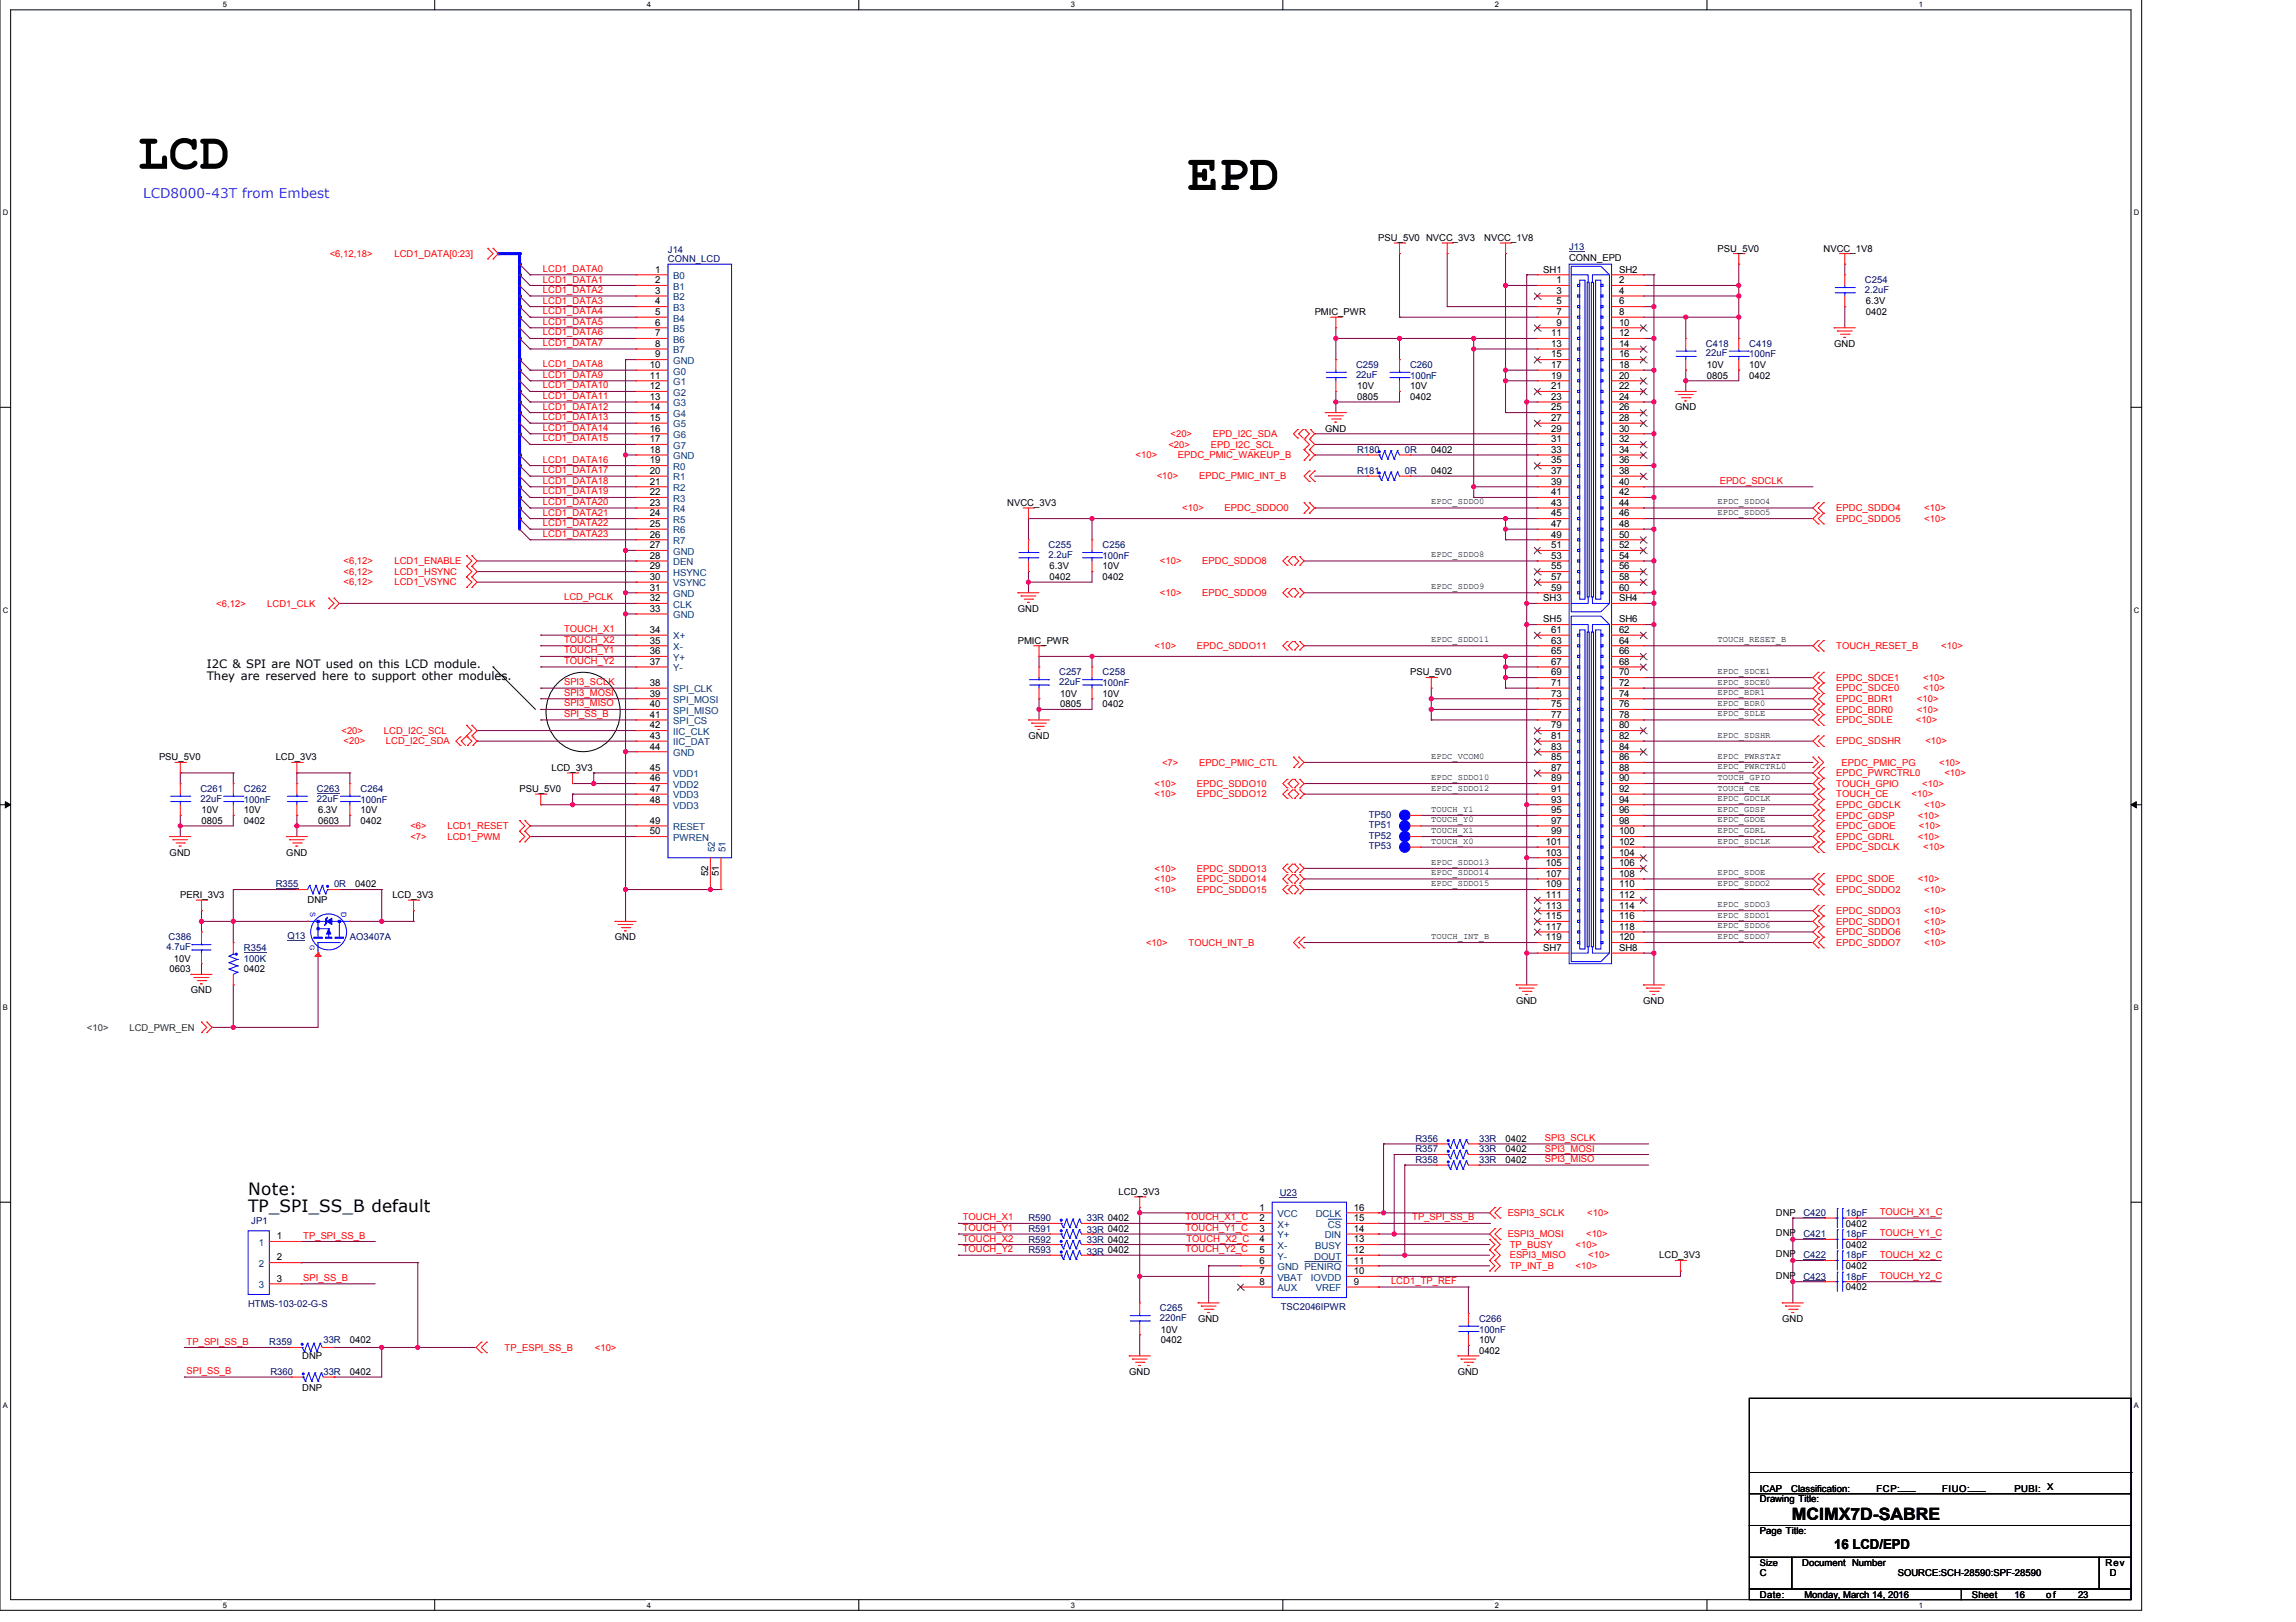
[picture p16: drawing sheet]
<svg xmlns="http://www.w3.org/2000/svg" width="297mm" height="210mm" viewBox="0 0 297 210" stroke-linecap="round" stroke-linejoin="round" font-family="sans-serif">
<defs><g id="words">
<g font-size="6.6">
<text x="17.8" y="21.8">LCD</text>
<text x="153.6" y="24.6">EPD</text>
</g>
<g font-size="2.2">
<text x="32.1" y="154.6">Note:</text>
<text x="32.1" y="156.8">TP_SPI_SS_B default</text>
<text x="231.8" y="196.7">MCIMX7D-SABRE</text>
</g>
<text font-size="1.8" fill="#8000ff" x="18.5" y="25.7">LCD8000-43T from Embest</text>
<text font-size="1.8" x="237.3" y="200.4">16 LCD/EPD</text>
<g font-size="1.5">
<text x="26.8" y="86.4">I2C &amp; SPI are NOT used on this LCD module.</text>
<text x="26.8" y="88">They are reserved here to support other modules.</text>
</g>
<g font-size="1.2" fill="#f00">
<text x="42.7" y="33.2">&lt;6,12,18&gt;</text>
<text x="51" y="33.2">LCD1_DATA[0:23]</text>
<text x="70.2" y="35.2">LCD1_DATA0</text>
<text x="70.2" y="36.6">LCD1_DATA1</text>
<text x="70.2" y="37.9">LCD1_DATA2</text>
<text x="70.2" y="39.3">LCD1_DATA3</text>
<text x="70.2" y="40.7">LCD1_DATA4</text>
<text x="70.2" y="42">LCD1_DATA5</text>
<text x="70.2" y="43.4">LCD1_DATA6</text>
<text x="70.2" y="44.8">LCD1_DATA7</text>
<text x="70.2" y="47.5">LCD1_DATA8</text>
<text x="70.2" y="48.9">LCD1_DATA9</text>
<text x="70.2" y="50.3">LCD1_DATA10</text>
<text x="70.2" y="51.6">LCD1_DATA11</text>
<text x="70.2" y="53">LCD1_DATA12</text>
<text x="70.2" y="54.4">LCD1_DATA13</text>
<text x="70.2" y="55.8">LCD1_DATA14</text>
<text x="70.2" y="57.1">LCD1_DATA15</text>
<text x="70.2" y="59.9">LCD1_DATA16</text>
<text x="146.9" y="59.3">&lt;10&gt;</text>
<text x="151.2" y="57.9">&lt;20&gt;</text>
<text x="151.4" y="56.6">&lt;20&gt;</text>
<text x="152.4" y="59.3">EPDC_PMIC_WAKEUP_B</text>
<text x="156.6" y="57.9">EPD_I2C_SCL</text>
<text x="156.9" y="56.6">EPD_I2C_SDA</text>
<text x="70.2" y="61.2">LCD1_DATA17</text>
<text x="70.2" y="62.6">LCD1_DATA18</text>
<text x="70.2" y="64">LCD1_DATA19</text>
<text x="70.2" y="65.4">LCD1_DATA20</text>
<text x="149.6" y="62">&lt;10&gt;</text>
<text x="155.1" y="62">EPDC_PMIC_INT_B</text>
<text x="222.5" y="62.6">EPDC_SDCLK</text>
<text x="70.2" y="66.7">LCD1_DATA21</text>
<text x="70.2" y="68.1">LCD1_DATA22</text>
<text x="70.2" y="69.5">LCD1_DATA23</text>
<text x="152.9" y="66.1">&lt;10&gt;</text>
<text x="158.4" y="66.1">EPDC_SDDO0</text>
<text x="237.6" y="67.5">EPDC_SDDO5</text>
<text x="237.6" y="66.1">EPDC_SDDO4</text>
<text x="249" y="67.5">&lt;10&gt;</text>
<text x="249" y="66.1">&lt;10&gt;</text>
<text x="44.4" y="73">&lt;6,12&gt;</text>
<text x="44.4" y="74.4">&lt;6,12&gt;</text>
<text x="44.4" y="75.8">&lt;6,12&gt;</text>
<text x="51" y="73">LCD1_ENABLE</text>
<text x="51" y="74.4">LCD1_HSYNC</text>
<text x="51" y="75.8">LCD1_VSYNC</text>
<text x="73" y="77.7">LCD_PCLK</text>
<text x="150.1" y="73">&lt;10&gt;</text>
<text x="150.1" y="77.1">&lt;10&gt;</text>
<text x="155.5" y="73">EPDC_SDDO8</text>
<text x="155.5" y="77.1">EPDC_SDDO9</text>
<text x="28" y="78.5">&lt;6,12&gt;</text>
<text x="34.6" y="78.5">LCD1_CLK</text>
<text x="73" y="81.8">TOUCH_X1</text>
<text x="73" y="83.2">TOUCH_X2</text>
<text x="149.4" y="84">&lt;10&gt;</text>
<text x="154.9" y="84">EPDC_SDDO11</text>
<text x="237.6" y="84">TOUCH_RESET_B</text>
<text x="251.1" y="84">&lt;10&gt;</text>
<text x="73" y="85.9">TOUCH_Y2</text>
<text x="73" y="88.7">SPI3_SCLK</text>
<text x="73" y="84.6">TOUCH_Y1</text>
<text x="237.6" y="88.1">EPDC_SDCE1</text>
<text x="237.6" y="89.5">EPDC_SDCE0</text>
<text x="248.8" y="88.1">&lt;10&gt;</text>
<text x="248.8" y="89.5">&lt;10&gt;</text>
<text x="44.2" y="95">&lt;20&gt;</text>
<text x="49.7" y="95">LCD_I2C_SCL</text>
<text x="73" y="90">SPI3_MOSI</text>
<text x="73" y="91.4">SPI3_MISO</text>
<text x="73" y="92.8">SPI_SS_B</text>
<text x="237.6" y="93.6">EPDC_SDLE</text>
<text x="237.6" y="90.8">EPDC_BDR1</text>
<text x="237.6" y="92.2">EPDC_BDR0</text>
<text x="247.9" y="93.6">&lt;10&gt;</text>
<text x="248" y="90.8">&lt;10&gt;</text>
<text x="248" y="92.2">&lt;10&gt;</text>
<text x="44.4" y="96.3">&lt;20&gt;</text>
<text x="49.9" y="96.3">LCD_I2C_SDA</text>
<text x="149.4" y="101.8">&lt;10&gt;</text>
<text x="150.3" y="99.1">&lt;7&gt;</text>
<text x="154.9" y="101.8">EPDC_SDDO10</text>
<text x="155.1" y="99.1">EPDC_PMIC_CTL</text>
<text x="237.6" y="96.3">EPDC_SDSHR</text>
<text x="237.6" y="100.4">EPDC_PWRCTRL0</text>
<text x="237.6" y="101.8">TOUCH_GPIO</text>
<text x="238.3" y="99.1">EPDC_PMIC_PG</text>
<text x="248.7" y="101.8">&lt;10&gt;</text>
<text x="249.1" y="96.3">&lt;10&gt;</text>
<text x="250.9" y="99.1">&lt;10&gt;</text>
<text x="251.6" y="100.4">&lt;10&gt;</text>
<text x="53.1" y="107.3">&lt;6&gt;</text>
<text x="57.9" y="107.3">LCD1_RESET</text>
<text x="149.4" y="103.2">&lt;10&gt;</text>
<text x="154.9" y="103.2">EPDC_SDDO12</text>
<text x="237.6" y="104.6">EPDC_GDCLK</text>
<text x="237.6" y="105.9">EPDC_GDSP</text>
<text x="237.6" y="107.3">EPDC_GDOE</text>
<text x="237.6" y="103.2">TOUCH_CE</text>
<text x="247.3" y="103.2">&lt;10&gt;</text>
<text x="248.1" y="105.9">&lt;10&gt;</text>
<text x="248.3" y="107.3">&lt;10&gt;</text>
<text x="249" y="104.6">&lt;10&gt;</text>
<text x="53.1" y="108.7">&lt;7&gt;</text>
<text x="57.9" y="108.7">LCD1_PWM</text>
<text x="149.4" y="112.8">&lt;10&gt;</text>
<text x="154.9" y="112.8">EPDC_SDDO13</text>
<text x="237.6" y="108.7">EPDC_GDRL</text>
<text x="237.6" y="110">EPDC_SDCLK</text>
<text x="248.1" y="108.7">&lt;10&gt;</text>
<text x="248.8" y="110">&lt;10&gt;</text>
<text x="149.4" y="114.2">&lt;10&gt;</text>
<text x="149.4" y="115.5">&lt;10&gt;</text>
<text x="154.9" y="114.2">EPDC_SDDO14</text>
<text x="154.9" y="115.5">EPDC_SDDO15</text>
<text x="237.6" y="119.6">EPDC_SDDO1</text>
<text x="237.6" y="118.3">EPDC_SDDO3</text>
<text x="237.6" y="115.5">EPDC_SDDO2</text>
<text x="237.6" y="114.2">EPDC_SDOE</text>
<text x="248.1" y="114.2">&lt;10&gt;</text>
<text x="249" y="119.6">&lt;10&gt;</text>
<text x="249" y="118.3">&lt;10&gt;</text>
<text x="249" y="115.5">&lt;10&gt;</text>
<text x="148.3" y="122.4">&lt;10&gt;</text>
<text x="153.8" y="122.4">TOUCH_INT_B</text>
<text x="237.6" y="122.4">EPDC_SDDO7</text>
<text x="237.6" y="121">EPDC_SDDO6</text>
<text x="249" y="122.4">&lt;10&gt;</text>
<text x="249" y="121">&lt;10&gt;</text>
<text x="199.8" y="147.7">SPI3_SCLK</text>
<text x="199.8" y="149">SPI3_MOSI</text>
<text x="199.8" y="150.4">SPI3_MISO</text>
<text x="39.2" y="160.3">TP_SPI_SS_B</text>
<text x="124.5" y="159.3">TOUCH_Y1</text>
<text x="124.5" y="160.7">TOUCH_X2</text>
<text x="124.5" y="157.9">TOUCH_X1</text>
<text x="153.4" y="159.3">TOUCH_Y1_C</text>
<text x="153.4" y="157.9">TOUCH_X1_C</text>
<text x="153.5" y="160.7">TOUCH_X2_C</text>
<text x="182.7" y="157.9">TP_SPI_SS_B</text>
<text x="195.1" y="157.4">ESPI3_SCLK</text>
<text x="195.1" y="160.1">ESPI3_MOSI</text>
<text x="195.3" y="161.5">TP_BUSY</text>
<text x="203.8" y="161.5">&lt;10&gt;</text>
<text x="205.2" y="160.1">&lt;10&gt;</text>
<text x="205.3" y="157.4">&lt;10&gt;</text>
<text x="243.2" y="157.3">TOUCH_X1_C</text>
<text x="243.2" y="160">TOUCH_Y1_C</text>
<text x="39.2" y="165.8">SPI_SS_B</text>
<text x="124.5" y="162.1">TOUCH_Y2</text>
<text x="153.4" y="162.1">TOUCH_Y2_C</text>
<text x="180" y="166.2">LCD1_TP_REF</text>
<text x="195.3" y="162.8">ESPI3_MISO</text>
<text x="195.3" y="164.2">TP_INT_B</text>
<text x="203.8" y="164.2">&lt;10&gt;</text>
<text x="205.5" y="162.8">&lt;10&gt;</text>
<text x="243.2" y="162.7">TOUCH_X2_C</text>
<text x="243.2" y="165.5">TOUCH_Y2_C</text>
<text x="24.1" y="174">TP_SPI_SS_B</text>
<text x="24.1" y="177.8">SPI_SS_B</text>
<text x="65.3" y="174.8">TP_ESPI_SS_B</text>
<text x="77" y="174.8">&lt;10&gt;</text>
</g>
<g font-size="1.2">
<text x="84.8" y="35.3">1</text>
<text x="178.3" y="31.2">PSU_5V0 NVCC_3V3</text>
<text x="192" y="31.2">NVCC_1V8</text>
<text x="199.6" y="35.3">SH1</text>
<text x="203" y="33.8">CONN_EPD</text>
<text x="209.5" y="35.3">SH2</text>
<text x="222.2" y="32.5">PSU_5V0</text>
<text x="235.9" y="32.5">NVCC_1V8</text>
<text x="84.8" y="36.7">2</text>
<text x="84.8" y="38">3</text>
<text x="84.8" y="39.4">4</text>
<text x="84.8" y="40.8">5</text>
<text x="170.1" y="40.8">PMIC_PWR</text>
<text x="201.3" y="36.7">1</text>
<text x="201.3" y="38">3</text>
<text x="201.3" y="39.4">5</text>
<text x="201.3" y="40.8">7</text>
<text x="209.5" y="36.7">2</text>
<text x="209.5" y="38">4</text>
<text x="209.5" y="39.4">6</text>
<text x="209.5" y="40.8">8</text>
<text x="241.4" y="39.4">6.3V</text>
<text x="241.4" y="40.8">0402</text>
<text x="84.1" y="47.6">10</text>
<text x="84.8" y="42.1">6</text>
<text x="84.8" y="43.5">7</text>
<text x="84.8" y="46.3">9</text>
<text x="84.8" y="44.9">8</text>
<text x="200.7" y="43.5">11</text>
<text x="200.7" y="44.9">13</text>
<text x="200.7" y="46.3">15</text>
<text x="200.7" y="47.6">17</text>
<text x="201.3" y="42.1">9</text>
<text x="209.5" y="42.1">10</text>
<text x="209.5" y="43.5">12</text>
<text x="209.5" y="44.9">14</text>
<text x="209.5" y="46.3">16</text>
<text x="209.5" y="47.6">18</text>
<text x="220.8" y="47.6">10V</text>
<text x="226.3" y="47.6">10V</text>
<text x="237.3" y="44.9">GND</text>
<text x="84.1" y="49">11</text>
<text x="84.1" y="50.4">12</text>
<text x="84.1" y="51.7">13</text>
<text x="84.1" y="53.1">14</text>
<text x="175.6" y="51.8">0805</text>
<text x="175.6" y="50.4">10V</text>
<text x="182.4" y="51.8">0402</text>
<text x="182.4" y="50.4">10V</text>
<text x="200.7" y="49">19</text>
<text x="200.7" y="50.4">21</text>
<text x="200.7" y="51.7">23</text>
<text x="200.7" y="53.1">25</text>
<text x="209.5" y="49">20</text>
<text x="209.5" y="50.4">22</text>
<text x="209.5" y="51.7">24</text>
<text x="209.5" y="53.1">26</text>
<text x="216.7" y="53.1">GND</text>
<text x="220.8" y="49">0805</text>
<text x="226.3" y="49">0402</text>
<text x="84.1" y="54.5">15</text>
<text x="84.1" y="55.9">16</text>
<text x="84.1" y="57.2">17</text>
<text x="84.1" y="58.6">18</text>
<text x="84.1" y="60">19</text>
<text x="171.4" y="55.9">GND</text>
<text x="185.2" y="58.6">0402</text>
<text x="200.7" y="54.5">27</text>
<text x="200.7" y="55.9">29</text>
<text x="200.7" y="57.2">31</text>
<text x="200.7" y="58.6">33</text>
<text x="200.7" y="60">35</text>
<text x="209.5" y="54.5">28</text>
<text x="209.5" y="55.9">30</text>
<text x="209.5" y="57.2">32</text>
<text x="209.5" y="58.6">34</text>
<text x="209.5" y="60">36</text>
<text x="84.1" y="61.3">20</text>
<text x="84.1" y="62.7">21</text>
<text x="84.1" y="64.1">22</text>
<text x="84.1" y="65.5">23</text>
<text x="130.3" y="65.5">NVCC_3V3</text>
<text x="185.2" y="61.4">0402</text>
<text x="200.7" y="61.3">37</text>
<text x="200.7" y="62.7">39</text>
<text x="200.7" y="64.1">41</text>
<text x="200.7" y="65.5">43</text>
<text x="209.5" y="61.3">38</text>
<text x="209.5" y="62.7">40</text>
<text x="209.5" y="64.1">42</text>
<text x="209.5" y="65.5">44</text>
<text x="84.1" y="66.8">24</text>
<text x="84.1" y="68.2">25</text>
<text x="84.1" y="69.6">26</text>
<text x="84.1" y="70.9">27</text>
<text x="200.7" y="66.8">45</text>
<text x="200.7" y="68.2">47</text>
<text x="200.7" y="69.6">49</text>
<text x="200.7" y="70.9">51</text>
<text x="209.5" y="66.8">46</text>
<text x="209.5" y="68.2">48</text>
<text x="209.5" y="69.6">50</text>
<text x="209.5" y="70.9">52</text>
<text x="84.1" y="72.3">28</text>
<text x="84.1" y="73.7">29</text>
<text x="84.1" y="75">30</text>
<text x="84.1" y="76.4">31</text>
<text x="84.1" y="77.8">32</text>
<text x="135.8" y="73.7">6.3V</text>
<text x="135.8" y="75.1">0402</text>
<text x="142.7" y="75.1">0402</text>
<text x="142.7" y="73.7">10V</text>
<text x="199.6" y="77.8">SH3</text>
<text x="200.7" y="72.3">53</text>
<text x="200.7" y="73.7">55</text>
<text x="200.7" y="75">57</text>
<text x="200.7" y="76.4">59</text>
<text x="209.5" y="72.3">54</text>
<text x="209.5" y="73.7">56</text>
<text x="209.5" y="75">58</text>
<text x="209.5" y="76.4">60</text>
<text x="209.5" y="77.8">SH4</text>
<text x="84.1" y="79.2">33</text>
<text x="84.1" y="81.9">34</text>
<text x="84.1" y="83.3">35</text>
<text x="131.7" y="79.2">GND</text>
<text x="131.7" y="83.3">PMIC_PWR</text>
<text x="199.6" y="80.5">SH5</text>
<text x="200.7" y="81.9">61</text>
<text x="200.7" y="83.3">63</text>
<text x="209.5" y="80.5">SH6</text>
<text x="209.5" y="81.9">62</text>
<text x="209.5" y="83.3">64</text>
<text x="84.1" y="84.7">36</text>
<text x="84.1" y="86">37</text>
<text x="84.1" y="88.8">38</text>
<text x="182.4" y="87.4">PSU_5V0</text>
<text x="200.7" y="84.7">65</text>
<text x="200.7" y="86">67</text>
<text x="200.7" y="87.4">69</text>
<text x="200.7" y="88.8">71</text>
<text x="209.5" y="84.7">66</text>
<text x="209.5" y="86">68</text>
<text x="209.5" y="87.4">70</text>
<text x="209.5" y="88.8">72</text>
<text x="84.1" y="90.1">39</text>
<text x="84.1" y="91.5">40</text>
<text x="84.1" y="92.9">41</text>
<text x="84.1" y="94.3">42</text>
<text x="84.1" y="95.6">43</text>
<text x="133.1" y="95.6">GND</text>
<text x="137.2" y="91.5">0805</text>
<text x="137.2" y="90.2">10V</text>
<text x="142.7" y="91.5">0402</text>
<text x="142.7" y="90.2">10V</text>
<text x="200.7" y="90.1">73</text>
<text x="200.7" y="91.5">75</text>
<text x="200.7" y="92.9">77</text>
<text x="200.7" y="94.3">79</text>
<text x="200.7" y="95.6">81</text>
<text x="209.5" y="90.1">74</text>
<text x="209.5" y="91.5">76</text>
<text x="209.5" y="92.9">78</text>
<text x="209.5" y="94.3">80</text>
<text x="209.5" y="95.6">82</text>
<text x="20.6" y="98.4">PSU_5V0</text>
<text x="35.7" y="98.4">LCD_3V3</text>
<text x="71.3" y="99.8">LCD_3V3</text>
<text x="84.1" y="97">44</text>
<text x="84.1" y="99.7">45</text>
<text x="84.1" y="101.1">46</text>
<text x="200.7" y="97">83</text>
<text x="200.7" y="98.4">85</text>
<text x="200.7" y="99.7">87</text>
<text x="200.7" y="101.1">89</text>
<text x="209.5" y="97">84</text>
<text x="209.5" y="98.4">86</text>
<text x="209.5" y="99.7">88</text>
<text x="209.5" y="101.1">90</text>
<text x="26.1" y="106.6">0805</text>
<text x="26.1" y="105.2">10V</text>
<text x="31.5" y="106.6">0402</text>
<text x="31.5" y="105.2">10V</text>
<text x="41.1" y="106.6">0603</text>
<text x="41.1" y="105.2">6.3V</text>
<text x="46.6" y="106.6">0402</text>
<text x="46.6" y="105.2">10V</text>
<text x="67.2" y="102.5">PSU_5V0</text>
<text x="84.1" y="102.5">47</text>
<text x="84.1" y="103.9">48</text>
<text x="84.1" y="106.6">49</text>
<text x="84.1" y="108">50</text>
<text x="200.7" y="102.5">91</text>
<text x="200.7" y="103.9">93</text>
<text x="200.7" y="105.2">95</text>
<text x="200.7" y="106.6">97</text>
<text x="200.7" y="108">99</text>
<text x="209.5" y="102.5">92</text>
<text x="209.5" y="103.9">94</text>
<text x="209.5" y="105.2">96</text>
<text x="209.5" y="106.6">98</text>
<text x="209.5" y="108">100</text>
<text x="21.9" y="110.7">GND</text>
<text x="37" y="110.7">GND</text>
<text x="91.6" y="113.4" transform="rotate(-90 91.6 113.4)">52</text>
<text x="93" y="113.4" transform="rotate(-90 93 113.4)">51</text>
<text x="200" y="109.3">101</text>
<text x="200" y="110.7">103</text>
<text x="200" y="112.1">105</text>
<text x="200" y="113.5">107</text>
<text x="209.5" y="109.3">102</text>
<text x="209.5" y="110.7">104</text>
<text x="209.5" y="112.1">106</text>
<text x="209.5" y="113.5">108</text>
<text x="23.3" y="116.2">PERI_3V3</text>
<text x="39.8" y="116.9">DNP</text>
<text x="46" y="114.8">0402</text>
<text x="50.8" y="116.2">LCD_3V3</text>
<text x="200" y="114.8">109</text>
<text x="200" y="116.2">111</text>
<text x="200" y="117.6">113</text>
<text x="200" y="118.9">115</text>
<text x="209.5" y="114.8">110</text>
<text x="209.5" y="116.2">112</text>
<text x="209.5" y="117.6">114</text>
<text x="209.5" y="118.9">116</text>
<text x="21.9" y="125.8">0603</text>
<text x="22.5" y="124.4">10V</text>
<text x="31.5" y="125.8">0402</text>
<text x="79.6" y="121.7">GND</text>
<text x="199.6" y="123.1">SH7</text>
<text x="200" y="120.3">117</text>
<text x="200" y="121.7">119</text>
<text x="209.5" y="123.1">SH8</text>
<text x="209.5" y="120.3">118</text>
<text x="209.5" y="121.7">120</text>
<text x="24.7" y="128.6">GND</text>
<text x="196.1" y="129.9">GND</text>
<text x="212.6" y="129.9">GND</text>
<text x="194.8" y="147.8">0402</text>
<text x="194.8" y="149.1">0402</text>
<text x="144.7" y="154.6">LCD_3V3</text>
<text x="194.8" y="150.5">0402</text>
<text x="35.8" y="160.4">1</text>
<text x="162.9" y="156.7">1</text>
<text x="162.9" y="158">2</text>
<text x="162.9" y="159.4">3</text>
<text x="162.9" y="160.8">4</text>
<text x="175.2" y="156.7">16</text>
<text x="175.2" y="158">15</text>
<text x="175.2" y="159.4">14</text>
<text x="175.2" y="160.8">13</text>
<text x="229.7" y="160">DNP</text>
<text x="229.7" y="157.4">DNP</text>
<text x="238.8" y="161.5">0402</text>
<text x="238.8" y="158.7">0402</text>
<text x="35.8" y="163.1">2</text>
<text x="35.8" y="165.9">3</text>
<text x="162.9" y="162.2">5</text>
<text x="162.9" y="163.5">6</text>
<text x="162.9" y="164.9">7</text>
<text x="162.9" y="166.3">8</text>
<text x="175.2" y="162.2">12</text>
<text x="175.2" y="163.5">11</text>
<text x="175.2" y="164.9">10</text>
<text x="175.2" y="166.3">9</text>
<text x="214.7" y="162.8">LCD_3V3</text>
<text x="229.7" y="165.5">DNP</text>
<text x="229.7" y="162.7">DNP</text>
<text x="238.8" y="167">0402</text>
<text x="238.8" y="164.2">0402</text>
<text x="45.3" y="173.8">0402</text>
<text x="150.2" y="172.4">10V</text>
<text x="150.2" y="173.8">0402</text>
<text x="155" y="171.1">GND</text>
<text x="191.3" y="173.8">10V</text>
<text x="230.6" y="171.1">GND</text>
<text x="39.1" y="180">DNP</text>
<text x="39.1" y="175.9">DNP</text>
<text x="45.3" y="177.9">0402</text>
<text x="146.1" y="177.9">GND</text>
<text x="188.6" y="177.9">GND</text>
<text x="191.3" y="175.2">0402</text>
<text x="227.7" y="194.4">Drawing Title:</text>
<text x="227.7" y="193">ICAP</text>
<text x="231.7" y="193">Classification:</text>
<text x="242.8" y="193">FCP:___</text>
<text x="251.3" y="193">FIUO:___</text>
<text x="260.6" y="193">PUBI: X</text>
<text x="227.7" y="202.6">Size</text>
<text x="227.7" y="198.5">Page Title:</text>
<text x="227.7" y="204">C</text>
<text x="233.2" y="202.6">Document Number</text>
<text x="245.5" y="204">SOURCE:SCH-28590:SPF-28590</text>
<text x="272.4" y="202.6">Rev</text>
<text x="273" y="204">D</text>
<text x="227.7" y="206.7">Date:</text>
<text x="233.4" y="206.7">Monday, March 14, 2016</text>
<text x="255.1" y="206.7">Sheet</text>
<text x="260.6" y="206.7">16</text>
<text x="264.7" y="206.7">of</text>
<text x="268.8" y="206.7">23</text>
</g>
<g font-size="1.2" fill="#000080">
<text x="86.4" y="32.7">J14</text>
<text x="86.4" y="33.9">CONN_LCD</text>
<text x="203" y="32.4">J13</text>
<text x="241.3" y="36.7">C254</text>
<text x="241.3" y="37.9">2.2uF</text>
<text x="175.4" y="47.6">C259</text>
<text x="182.4" y="47.6">C260</text>
<text x="220.7" y="44.9">C418</text>
<text x="220.7" y="46.1">22uF</text>
<text x="226.3" y="44.9">C419</text>
<text x="226.3" y="46.3">100nF</text>
<text x="175.4" y="48.9">22uF</text>
<text x="182.4" y="49">100nF</text>
<text x="175.6" y="58.6">R180</text>
<text x="181.7" y="58.6">0R</text>
<text x="175.6" y="61.4">R181</text>
<text x="181.7" y="61.4">0R</text>
<text x="135.7" y="71">C255</text>
<text x="142.7" y="71">C256</text>
<text x="135.7" y="72.2">2.2uF</text>
<text x="142.7" y="72.3">100nF</text>
<text x="137" y="87.4">C257</text>
<text x="137" y="88.6">22uF</text>
<text x="142.7" y="87.4">C258</text>
<text x="142.7" y="88.8">100nF</text>
<text x="25.9" y="102.5">C261</text>
<text x="25.9" y="103.7">22uF</text>
<text x="31.5" y="102.5">C262</text>
<text x="31.5" y="103.9">100nF</text>
<text x="41" y="102.5">C263</text>
<text x="41" y="103.7">22uF</text>
<text x="46.6" y="102.5">C264</text>
<text x="46.6" y="103.9">100nF</text>
<text x="177.1" y="105.8">TP50</text>
<text x="177.1" y="107.2">TP51</text>
<text x="177.1" y="109.9">TP53</text>
<text x="177.1" y="108.5">TP52</text>
<text x="35.7" y="114.8">R355</text>
<text x="43.2" y="114.8">0R</text>
<text x="21.5" y="122.9">4.7uF</text>
<text x="21.8" y="121.7">C386</text>
<text x="31.5" y="123.1">R354</text>
<text x="31.5" y="124.4">100K</text>
<text x="37.2" y="121.6">Q13</text>
<text x="45.3" y="121.7">AO3407A</text>
<text x="183.1" y="147.8">R356</text>
<text x="183.1" y="149.1">R357</text>
<text x="191.3" y="147.8">33R</text>
<text x="191.3" y="149.1">33R</text>
<text x="165.6" y="154.8">U23</text>
<text x="183.1" y="150.5">R358</text>
<text x="191.3" y="150.5">33R</text>
<text x="32.5" y="158.5">JP1</text>
<text x="133.1" y="158.1">R590</text>
<text x="133.1" y="159.4">R591</text>
<text x="133.1" y="160.8">R592</text>
<text x="140.6" y="158.1">33R 0402</text>
<text x="140.6" y="159.6">33R 0402</text>
<text x="140.6" y="160.8">33R 0402</text>
<text x="233.3" y="160.1">C421</text>
<text x="233.3" y="157.4">C420</text>
<text x="238.8" y="160.1">18pF</text>
<text x="238.8" y="157.4">18pF</text>
<text x="133.1" y="162.2">R593</text>
<text x="140.6" y="162.4">33R 0402</text>
<text x="233.3" y="165.6">C423</text>
<text x="233.3" y="162.8">C422</text>
<text x="238.8" y="165.6">18pF</text>
<text x="238.8" y="162.8">18pF</text>
<text x="32.1" y="169.2">HTMS-103-02-G-S</text>
<text x="41.8" y="173.8">33R</text>
<text x="150.1" y="169.7">C265</text>
<text x="150.1" y="170.9">220nF</text>
<text x="165.7" y="169.6">TSC2046IPWR</text>
<text x="191.3" y="171.1">C266</text>
<text x="191.3" y="172.4">100nF</text>
<text x="34.8" y="174.1">R359</text>
<text x="35" y="177.9">R360</text>
<text x="41.8" y="177.9">33R</text>
</g>
<g font-size="1.2" fill="#004080">
<text x="87.1" y="36.1">B0</text>
<text x="87.1" y="37.5">B1</text>
<text x="87.1" y="38.9">B2</text>
<text x="87.1" y="40.2">B3</text>
<text x="87.1" y="41.6">B4</text>
<text x="87.1" y="43">B5</text>
<text x="87.1" y="44.4">B6</text>
<text x="87.1" y="47.1">GND</text>
<text x="87.1" y="45.7">B7</text>
<text x="87.1" y="48.5">G0</text>
<text x="87.1" y="49.8">G1</text>
<text x="87.1" y="51.2">G2</text>
<text x="87.1" y="52.6">G3</text>
<text x="87.1" y="54">G4</text>
<text x="87.1" y="55.3">G5</text>
<text x="87.1" y="56.7">G6</text>
<text x="87.1" y="58.1">G7</text>
<text x="87.1" y="59.4">GND</text>
<text x="87.1" y="60.8">R0</text>
<text x="87.1" y="62.2">R1</text>
<text x="87.1" y="63.6">R2</text>
<text x="87.1" y="64.9">R3</text>
<text x="87.1" y="66.3">R4</text>
<text x="87.1" y="67.7">R5</text>
<text x="87.1" y="69">R6</text>
<text x="87.1" y="70.4">R7</text>
<text x="87.1" y="71.8">GND</text>
<text x="87.1" y="73.2">DEN</text>
<text x="87.1" y="74.5">HSYNC</text>
<text x="87.1" y="75.9">VSYNC</text>
<text x="87.1" y="77.3">GND</text>
<text x="87.1" y="78.6">CLK</text>
<text x="87.1" y="80">GND</text>
<text x="87.1" y="82.8">X+</text>
<text x="87.1" y="84.1">X-</text>
<text x="87.1" y="85.5">Y+</text>
<text x="87.1" y="86.9">Y-</text>
<text x="87.1" y="89.6">SPI_CLK</text>
<text x="87.1" y="91">SPI_MOSI</text>
<text x="87.1" y="92.4">SPI_MISO</text>
<text x="87.1" y="93.7">SPI_CS</text>
<text x="87.1" y="95.1">IIC_CLK</text>
<text x="87.1" y="96.5">IIC_DAT</text>
<text x="87.1" y="97.8">GND</text>
<text x="87.1" y="100.6">VDD1</text>
<text x="87.1" y="102">VDD2</text>
<text x="87.1" y="103.3">VDD3</text>
<text x="87.1" y="104.7">VDD3</text>
<text x="87.1" y="107.4">RESET</text>
<text x="87.1" y="108.8">PWREN</text>
<text x="92.5" y="110.3" transform="rotate(-90 92.5 110.3)">52</text>
<text x="93.8" y="110.3" transform="rotate(-90 93.8 110.3)">51</text>
<text x="33.5" y="161.2">1</text>
<text x="165.3" y="157.5">VCC</text>
<text x="165.3" y="158.9">X+</text>
<text x="165.3" y="160.3">Y+</text>
<text x="165.3" y="161.6">X-</text>
<text x="170.2" y="161.6">BUSY</text>
<text x="170.2" y="157.5">DCLK</text>
<text x="171.4" y="160.3">DIN</text>
<text x="171.8" y="158.9">CS</text>
<text x="33.5" y="164">2</text>
<text x="33.5" y="166.7">3</text>
<text x="165.3" y="163">Y-</text>
<text x="165.3" y="164.4">GND PENIRQ</text>
<text x="165.3" y="165.7">VBAT</text>
<text x="165.3" y="167.1">AUX</text>
<text x="169.6" y="165.7">IOVDD</text>
<text x="170" y="163">DOUT</text>
<text x="170.2" y="167.1">VREF</text>
</g>
<g font-size="1.2" fill="#008000">
<text x="11.3" y="133.4">&lt;10&gt;</text>
<text x="16.7" y="133.4">LCD_PWR_EN</text>
</g>
<g font-size="1.1">
<text x="185.2" y="65.3">EPDC_SDDO0</text>
<text x="222.2" y="65.3">EPDC_SDDO4</text>
<text x="222.2" y="66.6">EPDC_SDDO5</text>
<text x="185.2" y="72.1">EPDC_SDDO8</text>
<text x="185.2" y="76.2">EPDC_SDDO9</text>
<text x="185.2" y="83.1">EPDC_SDDO11</text>
<text x="222.2" y="83.1">TOUCH_RESET_B</text>
<text x="222.2" y="90">EPDC_BDR1</text>
<text x="222.2" y="87.2">EPDC_SDCE1</text>
<text x="222.2" y="88.6">EPDC_SDCE0</text>
<text x="222.2" y="91.3">EPDC_BDR0</text>
<text x="222.2" y="92.7">EPDC_SDLE</text>
<text x="222.2" y="95.4">EPDC_SDSHR</text>
<text x="185.2" y="100.9">EPDC_SDDO10</text>
<text x="185.2" y="98.2">EPDC_VCOM0</text>
<text x="222.2" y="98.2">EPDC_PWRSTAT</text>
<text x="222.2" y="99.6">EPDC_PWRCTRL0</text>
<text x="222.2" y="100.9">TOUCH_GPIO</text>
<text x="185.2" y="102.3">EPDC_SDDO12</text>
<text x="185.2" y="105">TOUCH_Y1</text>
<text x="185.2" y="106.4">TOUCH_Y0</text>
<text x="185.2" y="107.8">TOUCH_X1</text>
<text x="222.2" y="103.7">EPDC_GDCLK</text>
<text x="222.2" y="105">EPDC_GDSP</text>
<text x="222.2" y="106.4">EPDC_GDOE</text>
<text x="222.2" y="107.8">EPDC_GDRL</text>
<text x="222.2" y="102.3">TOUCH_CE</text>
<text x="185.2" y="113.3">EPDC_SDDO14</text>
<text x="185.2" y="111.9">EPDC_SDDO13</text>
<text x="185.2" y="109.2">TOUCH_X0</text>
<text x="222.2" y="113.3">EPDC_SDOE</text>
<text x="222.2" y="109.2">EPDC_SDCLK</text>
<text x="185.2" y="114.6">EPDC_SDDO15</text>
<text x="222.2" y="114.6">EPDC_SDDO2</text>
<text x="222.2" y="118.8">EPDC_SDDO1</text>
<text x="222.2" y="117.4">EPDC_SDDO3</text>
<text x="185.2" y="121.5">TOUCH_INT_B</text>
<text x="222.2" y="120.1">EPDC_SDDO6</text>
<text x="222.2" y="121.5">EPDC_SDDO7</text>
</g>
<g font-size="1">
<text x="28.8" y=".9">5</text>
<text x="83.7" y=".9">4</text>
<text x="138.5" y=".9">3</text>
<text x="193.4" y=".9">2</text>
<text x="248.3" y=".9">1</text>
<text x=".3" y="27.9">D</text>
<text x="276" y="27.9">D</text>
<text x=".3" y="79.3">C</text>
<text x="276" y="79.3">C</text>
<text x=".3" y="130.8">B</text>
<text x="276" y="130.8">B</text>
<text x=".3" y="182.2">A</text>
<text x="276" y="182.2">A</text>
<text x="28.8" y="208">5</text>
<text x="83.7" y="208">4</text>
<text x="138.5" y="208">3</text>
<text x="193.4" y="208">2</text>
<text x="248.3" y="208">1</text>
</g>
<text font-size="1" fill="#00f" x="40.1" y="118" transform="rotate(90 40.1 118)">S</text>
<g font-size=".9" fill="#00f">
<text x="44.1" y="118" transform="rotate(90 44.1 118)">D</text>
<text x="40.1" y="122.3" transform="rotate(90 40.1 122.3)">G</text>
</g>
</g></defs>
<path d="M0 -.1v208.5h277.1v-208.5M1.4 1.3h274.3v205.7h-274.3z" fill="none" stroke="#000" stroke-width=".13"/>
<g fill="#fff">
<path d="M28.8 0h.5v1.1h-.5z"/>
<path d="M28.8 207.2h.5v1h-.5z"/>
</g>
<path d="M56.2 -.1v1.4M56.2 207v1.4" fill="none" stroke="#000" stroke-width=".13"/>
<g fill="#fff">
<path d="M83.7 0h.5v1.1h-.5z"/>
<path d="M83.7 207.2h.5v1h-.5z"/>
</g>
<path d="M111.1 -.1v1.4M111.1 207v1.4" fill="none" stroke="#000" stroke-width=".13"/>
<g fill="#fff">
<path d="M138.5 0h.6v1.1h-.6z"/>
<path d="M138.5 207.2h.6v1h-.6z"/>
</g>
<path d="M166 -.1v1.4M166 207v1.4" fill="none" stroke="#000" stroke-width=".13"/>
<g fill="#fff">
<path d="M193.4 0h.5v1.1h-.5z"/>
<path d="M193.4 207.2h.5v1h-.5z"/>
</g>
<path d="M220.8 -.1v1.4M220.8 207v1.4" fill="none" stroke="#000" stroke-width=".13"/>
<g fill="#fff">
<path d="M248.3 0h.5v1.1h-.5z"/>
<path d="M248.3 207.2h.5v1h-.5z"/>
<path d="M.3 27h.7v1.1h-.7z"/>
<path d="M276 27h.7v1.1h-.7z"/>
<path d="M.3 78.4h.7v1.1h-.7z"/>
<path d="M276 78.4h.7v1.1h-.7z"/>
</g>
<path d="M0 52.7h1.4M275.7 52.7h1.4" fill="none" stroke="#000" stroke-width=".13"/>
<g fill="#fff">
<path d="M.3 129.9h.7v1.1h-.7z"/>
<path d="M276 129.9h.7v1.1h-.7z"/>
</g>
<path d="M0 104.1h1.4M275.7 104.1h1.4" fill="none" stroke="#000" stroke-width=".13"/>
<path d="M.7 103.7l.7 .4-.7 .4zM275.7 104.1l.7-.4v.8z" fill="#000" stroke="#000" stroke-width=".13"/>
<g fill="#fff">
<path d="M.3 181.3h.7v1.1h-.7z"/>
<path d="M276 181.3h.7v1.1h-.7z"/>
</g>
<path d="M63.8 86.3h.1M63.8 86.3l5.5 5.5M72.3 88.2a4.7 4.7 0 0 1 7.9 3 5 5 0 0 1-5.6 6 5.2 5.2 0 0 1-2.3-9zM0 155.6h1.4M275.7 155.6h1.4" fill="none" stroke="#000" stroke-width=".13"/>
<g fill="none" stroke="#800040" stroke-width=".13">
<path d="M181.1 32.8h.1M181.1 32.8v8.2M187.2 39.7h.1M187.2 32.8h.1M187.2 39.7h11.7M187.2 32.8v6.9M194.8 36.9h.1M194.8 32.8h.1M194.8 36.9h4.1M194.8 32.8v20.6M197.5 35.6h.1M197.5 35.6v91.9"/>
<path d="M197.5 35.6h1.4M212.6 35.6h.1M212.6 39.7h.1M212.6 36.9h12.3M212.6 39.7h1.4M212.6 35.6h1.4M212.6 38.3h12.3M214 35.6h.1M214 39.7h.1M214 35.6v91.9M224.9 36.9h.1M224.9 34.2h.1"/>
<path d="M224.9 38.3h.1M224.9 34.2v9.6M238.7 34.2h.1M238.7 39.7h.1M238.7 34.2v1.4M238.7 39.7v2.7M80.9 46.5h.1M80.9 58.9h.1M80.9 46.5v72.7M80.9 46.5h1.4M80.9 58.9h1.4M170.1 57.5h.1"/>
<path d="M170.1 56.1h.1M170.1 58.9h.1M170.1 57.5h28.8M170.1 56.1h28.8M170.1 58.9h6.8M172.8 43.8h.1M172.8 52h.1M172.8 53.4h.1M172.8 46.5h.1M172.8 43.8h26.1M172.8 42.4v4.1M172.8 50.7v2.7"/>
<path d="M181.1 43.8h.1M181.1 50.7h.1M181.1 46.5h.1M181.1 41h.1M181.1 50.7v1.3h-8.3M181.1 43.8v2.7M181.1 41h17.8M182.4 58.9h16.5M190.7 43.8h.1M190.7 45.2h.1M190.7 45.2h8.2M190.7 43.8v20.6"/>
<path d="M194.8 47.9h.1M194.8 49.3h.1M194.8 53.4h.1M194.8 47.9h4.1M194.8 49.3h4.1M194.8 53.4h4.1M197.5 52h.1M197.5 52h1.4M198.9 58.9h.1M212.6 43.8h.1M212.6 47.9h.1M212.6 52h.1"/>
<path d="M212.6 56.1h.1M212.6 47.9h1.4M212.6 43.8h1.4M212.6 56.1h1.4M212.6 52h1.4M212.6 41h12.3M214 43.8h.1M214 47.9h.1M214 52h.1M214 56.1h.1M218.1 41h.1M218.1 47.9h.1"/>
<path d="M218.1 49.3h.1M218.1 41v2.8M218.1 47.9v2.8M224.9 47.9h.1M224.9 43.8h.1M224.9 41h.1M224.9 47.9v1.4h-6.8M43.9 78.1h38.4M61.7 72.6h20.6M61.7 74h20.6M61.7 75.3h20.6M80.9 71.2h.1"/>
<path d="M80.9 76.7h.1M80.9 79.5h.1M80.9 71.2h1.4M80.9 76.7h1.4M80.9 79.5h1.4M82.3 72.6h.1M82.3 74h.1M82.3 75.3h.1M82.3 78.1h.1M133.1 67.1h.1M133.1 74h.1M133.1 75.3h.1"/>
<path d="M133.1 67.1h65.8M133.1 67.1v2.8M133.1 74v2.7M141.3 74h.1M141.3 67.1h.1M141.3 74v1.3h-8.2M141.3 67.1v2.8M168.7 72.6h30.2M168.7 76.7h30.2M170.1 65.7h.1M170.1 65.7h28.8M170.1 61.6h6.8"/>
<path d="M176.9 61.6h.1M182.4 61.6h.1M182.4 61.6h16.5M190.7 63h.1M190.7 64.4h.1M190.7 63h8.2M190.7 64.4h8.2M194.8 69.9h.1M194.8 68.5h.1M194.8 67.1h.1M194.8 67.1v2.8M194.8 69.9h4.1"/>
<path d="M194.8 68.5h4.1M197.5 78.1h.1M197.5 78.1h1.4M198.9 76.7h.1M198.9 72.6h.1M212.6 67.1h.1M212.6 65.7h.1M212.6 63h.1M212.6 78.1h.1M212.6 60.3h.1M212.6 64.4h.1M212.6 68.5h.1"/>
<path d="M212.6 72.6h.1M212.6 76.7h.1M212.6 72.6h1.4M212.6 78.1h1.4M212.6 76.7h1.4M212.6 68.5h1.4M212.6 67.1h21.9M212.6 63h21.9M212.6 64.4h1.4M212.6 65.7h21.9M212.6 60.3h1.4M214 78.1h.1"/>
<path d="M214 76.7h.1M214 60.3h.1M214 64.4h.1M214 68.5h.1M214 72.6h.1M61.7 94.5h.1M61.7 95.9h.1M61.7 95.9h20.6M61.7 94.5h20.6M70 82.2h.1M70 86.3h.1M70 89.1h.1"/>
<path d="M70 90.4h.1M70 91.8h.1M70 93.2h.1M70 82.2h12.3M70 86.3h12.3M70 93.2h12.3M70 91.8h12.3M70 90.4h12.3M70 89.1h12.3M80.9 97.3h.1M80.9 97.3h1.4M134.4 90.4h.1"/>
<path d="M134.4 84.9h.1M134.4 91.8h.1M134.4 84.9h64.5M134.4 84.9v1.4M134.4 90.4v2.8M141.3 84.9h.1M141.3 90.4h.1M141.3 90.4v1.4h-6.9M141.3 84.9v1.4M168.7 98.7h.1M168.7 83.6h.1M168.7 98.7h30.2"/>
<path d="M168.7 83.6h30.2M194.8 84.9h.1M194.8 86.3h.1M194.8 87.7h.1M194.8 89.1h.1M194.8 86.3h4.1M194.8 84.9v4.2M194.8 89.1h4.1M194.8 87.7h4.1M197.5 80.8h.1M197.5 80.8h1.4M198.9 89.1h.1"/>
<path d="M212.6 98.7h.1M212.6 95.9h.1M212.6 93.2h.1M212.6 91.8h.1M212.6 90.4h.1M212.6 89.1h.1M212.6 87.7h.1M212.6 80.8h.1M212.6 98.7h21.9M212.6 95.9h21.9M212.6 93.2h21.9M212.6 91.8h21.9"/>
<path d="M212.6 90.4h21.9M212.6 89.1h21.9M212.6 87.7h21.9M212.6 80.8h1.4M214 80.8h.1M23.3 105.5h.1M23.3 100h.1M23.3 106.9h.1M23.3 100h6.9M23.3 100v1.4M23.3 105.5v2.8M26.1 117.9h.1"/>
<path d="M26.1 119.2h13.7M26.1 117.9v2.7M30.2 100h.1M30.2 105.5h.1M30.2 119.2h.1M30.2 115.1h.1M30.2 105.5v1.4h-6.9M30.2 115.1h8.2M30.2 100v1.4M30.2 115.1v6.9M38.4 105.5h.1M38.4 106.9h.1"/>
<path d="M38.4 100h.1M38.4 100h6.9M38.4 100v1.4M38.4 105.5v2.8M39.8 119.2h.1M43.9 115.1h.1M43.9 115.1h5.5M45.3 105.5h.1M45.3 100h.1M45.3 105.5v1.4h-6.9M45.3 119.2h4.1M45.3 100v1.4"/>
<path d="M49.4 119.2h.1M49.4 115.1h.1M49.4 115.1v4.1M53.5 117.9h.1M53.5 117.9v1.3M68.6 106.9h.1M68.6 108.3h.1M68.6 106.9h13.7M68.6 108.3h13.7M70 104.1h.1M70 104.1h12.3M74.1 101.4h.1"/>
<path d="M74.1 104.1h.1M74.1 102.8h.1M74.1 101.4h8.2M74.1 102.8h8.2M74.1 102.8v1.3M76.8 100h.1M76.8 101.4h.1M76.8 100h5.5M76.8 100v1.4M80.9 115.1h.1M80.9 119.2h.1M80.9 115.1h12.4"/>
<path d="M91.9 115.1h.1M93.3 115.1h.1M168.7 112.4h.1M168.7 113.7h.1M168.7 115.1h.1M168.7 101.4h.1M168.7 102.8h.1M168.7 115.1h30.2M168.7 113.7h30.2M168.7 101.4h30.2M168.7 102.8h30.2M168.7 112.4h30.2"/>
<path d="M183.8 106.9h15.1M183.8 108.3h15.1M183.8 105.5h15.1M183.8 109.6h15.1M197.5 111h.1M197.5 104.1h.1M197.5 104.1h1.4M197.5 111h1.4M198.9 105.5h.1M198.9 106.9h.1M198.9 108.3h.1M198.9 109.6h.1"/>
<path d="M212.6 119.2h.1M212.6 117.9h.1M212.6 115.1h.1M212.6 113.7h.1M212.6 108.3h.1M212.6 106.9h.1M212.6 105.5h.1M212.6 104.1h.1M212.6 100h.1M212.6 109.6h.1M212.6 106.9h21.9M212.6 119.2h21.9"/>
<path d="M212.6 117.9h21.9M212.6 115.1h21.9M212.6 113.7h21.9M212.6 108.3h21.9M212.6 105.5h21.9M212.6 104.1h21.9M212.6 100h21.9M212.6 109.6h21.9M26.1 120.6h.1M26.1 126.1h.1M26.1 124.7v1.4M27.4 133h.1"/>
<path d="M30.2 127.5h.1M30.2 133h.1M30.2 127.5v5.5M41.1 123.3h.1M41.1 123.3v9.7h-13.7M197.5 123.3h.1M197.5 123.3h1.4M212.6 122h.1M212.6 120.6h.1M212.6 123.3h.1M212.6 122h21.9M212.6 120.6h21.9"/>
<path d="M212.6 123.3h1.4M214 123.3h.1M147.4 157h.1M147.4 156.3h.1M147.4 156.3v12.3M147.4 157h13.1M178.3 158.3h.1M178.3 158.3h14.5M179 148h.1M179 157h.1M179 157h13.7M179 148h6.9"/>
<path d="M180.4 149.4h.1M180.4 159.7h.1M180.4 149.4h5.5M180.4 159.7h12.3M181.7 150.8h.1M181.7 150.8h4.2M191.3 148h.1M191.3 149.4h.1M191.3 150.8h.1M191.3 148h22M191.3 149.4h22M191.3 150.8h22"/>
<path d="M23.9 174.4h.1M23.9 178.2h.1M23.9 174.4h13.7M23.9 178.2h13.8M39 163.4h.1M39 160.7h.1M39 166.1h.1M39 163.4h15M39 160.7h9.6M39 166.1h9.6M43.1 174.4h.1M43.2 178.2h.1"/>
<path d="M49.4 174.4h.1M49.4 174.4v3.8h-6.2M54 163.4h.1M54 163.4v11h-10.9M147.4 165.2h.1M147.4 172.7h.1M147.4 172.7v2.8M156.4 163.8h.1M156.4 163.8h4.1M156.4 163.8v4.8M178.3 163.8h.1M178.3 161.1h.1"/>
<path d="M178.3 166.6h.1M178.3 165.2h.1M178.3 163.8h14.4M178.3 161.1h14.4M178.3 166.6h11.7M178.3 165.2h39.1M181.7 162.4h.1M181.7 162.4h11M190 166.6h.1M190 174.1h.1M190 166.6v3.4M190 174.1v1.4"/>
</g>
<g fill="#f0f" stroke="#f0f" stroke-width=".13">
<circle cx="80.9" cy="79.4" r=".27"/>
<circle cx="80.9" cy="76.7" r=".27"/>
<circle cx="80.9" cy="97.3" r=".27"/>
<circle cx="80.9" cy="115.1" r=".27"/>
<circle cx="194.8" cy="47.9" r=".27"/>
<circle cx="194.8" cy="36.9" r=".27"/>
<circle cx="194.8" cy="49.3" r=".27"/>
<circle cx="197.5" cy="123.3" r=".27"/>
<circle cx="141.3" cy="67.1" r=".27"/>
<circle cx="194.8" cy="68.5" r=".27"/>
<circle cx="190.7" cy="43.8" r=".27"/>
<circle cx="181.1" cy="43.8" r=".27"/>
<circle cx="172.8" cy="43.8" r=".27"/>
<circle cx="197.5" cy="80.8" r=".27"/>
<circle cx="214" cy="78.1" r=".27"/>
<circle cx="214" cy="76.7" r=".27"/>
<circle cx="214" cy="123.3" r=".27"/>
<circle cx="214" cy="80.8" r=".27"/>
<circle cx="197.5" cy="111" r=".27"/>
<circle cx="197.5" cy="104.1" r=".27"/>
<circle cx="197.5" cy="78.1" r=".27"/>
<circle cx="197.5" cy="52" r=".27"/>
<circle cx="214" cy="43.8" r=".27"/>
<circle cx="214" cy="39.7" r=".27"/>
<circle cx="214" cy="47.9" r=".27"/>
<circle cx="214" cy="56.1" r=".27"/>
<circle cx="214" cy="52" r=".27"/>
<circle cx="214" cy="60.2" r=".27"/>
<circle cx="214" cy="68.5" r=".27"/>
<circle cx="214" cy="64.4" r=".27"/>
<circle cx="214" cy="72.6" r=".27"/>
<circle cx="194.8" cy="86.3" r=".27"/>
<circle cx="190.7" cy="63" r=".27"/>
<circle cx="190.7" cy="45.2" r=".27"/>
<circle cx="76.8" cy="101.4" r=".27"/>
<circle cx="74.1" cy="104.1" r=".27"/>
<circle cx="80.9" cy="58.9" r=".27"/>
<circle cx="80.9" cy="71.2" r=".27"/>
<circle cx="147.4" cy="165.2" r=".27"/>
<circle cx="147.4" cy="156.9" r=".27"/>
<circle cx="23.3" cy="106.9" r=".27"/>
<circle cx="38.4" cy="106.9" r=".27"/>
<circle cx="134.4" cy="91.8" r=".27"/>
<circle cx="133" cy="75.3" r=".27"/>
<circle cx="141.3" cy="84.9" r=".27"/>
<circle cx="172.8" cy="52" r=".27"/>
<circle cx="91.9" cy="115.1" r=".27"/>
<circle cx="194.8" cy="87.7" r=".27"/>
<circle cx="194.8" cy="67.1" r=".27"/>
<circle cx="194.8" cy="84.9" r=".27"/>
<circle cx="26.1" cy="119.2" r=".27"/>
<circle cx="30.2" cy="132.9" r=".27"/>
<circle cx="30.2" cy="119.2" r=".27"/>
<circle cx="179" cy="156.9" r=".27"/>
<circle cx="49.4" cy="174.4" r=".27"/>
<circle cx="54" cy="174.4" r=".27"/>
<circle cx="224.9" cy="36.9" r=".27"/>
<circle cx="224.9" cy="41" r=".27"/>
<circle cx="224.9" cy="38.3" r=".27"/>
<circle cx="218.1" cy="49.3" r=".27"/>
<circle cx="218.1" cy="41" r=".27"/>
</g>
<path d="M67.2 34.2v1.4" fill="none" stroke="#00f" stroke-width=".4"/>
<circle cx="67.2" cy="34.2" r=".2" fill="#00f"/>
<path d="M67.2 35.6v1.3" fill="none" stroke="#00f" stroke-width=".4"/>
<circle cx="67.2" cy="35.6" r=".2" fill="#00f"/>
<path d="M67.2 39.7v1.3" fill="none" stroke="#00f" stroke-width=".4"/>
<circle cx="67.2" cy="39.7" r=".2" fill="#00f"/>
<path d="M67.2 41v1.4" fill="none" stroke="#00f" stroke-width=".4"/>
<circle cx="67.2" cy="41" r=".2" fill="#00f"/>
<path d="M67.2 47.9v1.4" fill="none" stroke="#00f" stroke-width=".4"/>
<circle cx="67.2" cy="47.9" r=".2" fill="#00f"/>
<path d="M67.2 43.8v2.7" fill="none" stroke="#00f" stroke-width=".4"/>
<circle cx="67.2" cy="46.5" r=".2" fill="#00f"/>
<path d="M67.2 53.4v1.4" fill="none" stroke="#00f" stroke-width=".4"/>
<circle cx="67.2" cy="53.4" r=".2" fill="#00f"/>
<path d="M67.2 60.3v1.3" fill="none" stroke="#00f" stroke-width=".4"/>
<circle cx="67.2" cy="60.3" r=".2" fill="#00f"/>
<path d="M67.2 52v1.4" fill="none" stroke="#00f" stroke-width=".4"/>
<circle cx="67.2" cy="53.4" r=".2" fill="#00f"/>
<path d="M67.2 65.7v1.4" fill="none" stroke="#00f" stroke-width=".4"/>
<circle cx="67.2" cy="65.7" r=".2" fill="#00f"/>
<path d="M67.2 67.1v1.4" fill="none" stroke="#00f" stroke-width=".4"/>
<circle cx="67.2" cy="67.1" r=".2" fill="#00f"/>
<path d="M67.2 46.5v1.4" fill="none" stroke="#00f" stroke-width=".4"/>
<circle cx="67.2" cy="46.5" r=".2" fill="#00f"/>
<path d="M67.2 36.9v1.4" fill="none" stroke="#00f" stroke-width=".4"/>
<circle cx="67.2" cy="38.3" r=".2" fill="#00f"/>
<path d="M67.2 38.3v1.4" fill="none" stroke="#00f" stroke-width=".4"/>
<circle cx="67.2" cy="39.7" r=".2" fill="#00f"/>
<path d="M67.2 42.4v1.4" fill="none" stroke="#00f" stroke-width=".4"/>
<circle cx="67.2" cy="43.8" r=".2" fill="#00f"/>
<path d="M67.2 58.9v1.4" fill="none" stroke="#00f" stroke-width=".4"/>
<circle cx="67.2" cy="58.9" r=".2" fill="#00f"/>
<path d="M67.2 49.3v1.4" fill="none" stroke="#00f" stroke-width=".4"/>
<circle cx="67.2" cy="50.7" r=".2" fill="#00f"/>
<path d="M67.2 50.7v1.3" fill="none" stroke="#00f" stroke-width=".4"/>
<circle cx="67.2" cy="52" r=".2" fill="#00f"/>
<path d="M67.2 64.4v1.3" fill="none" stroke="#00f" stroke-width=".4"/>
<circle cx="67.2" cy="64.4" r=".2" fill="#00f"/>
<path d="M67.2 54.8v1.3" fill="none" stroke="#00f" stroke-width=".4"/>
<circle cx="67.2" cy="56.1" r=".2" fill="#00f"/>
<path d="M67.2 56.1v2.8" fill="none" stroke="#00f" stroke-width=".4"/>
<circle cx="67.2" cy="58.9" r=".2" fill="#00f"/>
<path d="M67.2 61.6v1.4" fill="none" stroke="#00f" stroke-width=".4"/>
<circle cx="67.2" cy="63" r=".2" fill="#00f"/>
<path d="M67.2 63v1.4" fill="none" stroke="#00f" stroke-width=".4"/>
<circle cx="67.2" cy="64.4" r=".2" fill="#00f"/>
<g fill="none" stroke="#800040" stroke-width=".13">
<path d="M68.6 36.9h.1M68.6 38.3h.1M68.6 39.7h.1M68.6 35.6h.1M68.6 36.9h13.7M68.6 38.3h13.7M68.6 39.7h13.7M68.6 35.6h13.7M68.6 41h.1M68.6 42.4h.1M68.6 43.8h.1M68.6 45.2h.1"/>
<path d="M68.6 47.9h.1M68.6 49.3h.1M68.6 50.7h.1M68.6 52h.1M68.6 53.4h.1M68.6 54.8h.1M68.6 56.1h.1M68.6 57.5h.1M68.6 41h13.7M68.6 42.4h13.7M68.6 43.8h13.7M68.6 45.2h13.7"/>
<path d="M68.6 47.9h13.7M68.6 49.3h13.7M68.6 50.7h13.7M68.6 52h13.7M68.6 53.4h13.7M68.6 54.8h13.7M68.6 56.1h13.7M68.6 57.5h13.7M68.6 60.3h.1M68.6 61.6h.1M68.6 63h.1M68.6 64.4h.1"/>
<path d="M68.6 65.7h.1M68.6 67.1h.1M68.6 68.5h.1M68.6 69.9h.1M68.6 60.3h13.7M68.6 61.6h13.7M68.6 63h13.7M68.6 64.4h13.7M68.6 65.7h13.7M68.6 67.1h13.7M68.6 68.5h13.7M68.6 69.9h13.7"/>
</g>
<path d="M67.2 32.8v1.4" fill="none" stroke="#00f" stroke-width=".4"/>
<circle cx="67.2" cy="32.8" r=".2" fill="#00f"/>
<path d="M64.5 32.8h2.7" fill="none" stroke="#00f" stroke-width=".4"/>
<circle cx="64.5" cy="32.8" r=".2" fill="#00f"/>
<g fill="none" stroke="#800040" stroke-width=".13">
<path d="M67.2 34.2h.1M67.2 35.6h.1M67.2 36.9h.1M67.2 38.3h.1M67.2 39.7h.1M67.2 34.2l1.4 1.4M67.2 35.6l1.4 1.3M67.2 36.9l1.4 1.4M67.2 38.3l1.4 1.4M67.2 39.7l1.4 1.3M67.2 41h.1M67.2 42.4h.1"/>
<path d="M67.2 43.8h.1M67.2 46.5h.1M67.2 47.9h.1M67.2 49.3h.1M67.2 50.7h.1M67.2 52h.1M67.2 53.4h.1M67.2 54.8h.1M67.2 56.1h.1M67.2 58.9h.1M67.2 41l1.4 1.4M67.2 42.4l1.4 1.4"/>
<path d="M67.2 43.8l1.4 1.4M67.2 46.5l1.4 1.4M67.2 47.9l1.4 1.4M67.2 49.3l1.4 1.4M67.2 50.7l1.4 1.3M67.2 52l1.4 1.4M67.2 53.4l1.4 1.4M67.2 54.8l1.4 1.3M67.2 56.1l1.4 1.4M67.2 58.9l1.4 1.4M67.2 60.3h.1M67.2 61.6h.1"/>
<path d="M67.2 63h.1M67.2 64.4h.1M67.2 65.7h.1M67.2 67.1h.1M67.2 68.5h.1M67.2 60.3l1.4 1.3M67.2 61.6l1.4 1.4M67.2 63l1.4 1.4M67.2 64.4l1.4 1.3M67.2 65.7l1.4 1.4M67.2 67.1l1.4 1.4M67.2 68.5l1.4 1.4"/>
<path d="M70 83.6h.1M70 84.9h.1M70 83.6h12.3M70 84.9h12.3M185.2 91.8h.1M185.2 90.4h.1M185.2 89.1h.1M185.2 93.2h.1M185.2 90.4h13.7M185.2 91.8h13.7M185.2 89.1v4.1M185.2 93.2h13.7"/>
<path d="M198.9 90.4h.1M212.6 83.6h21.9M234.5 83.6h.1M49.4 119.2h4.1M53.5 119.2h.1M212.6 101.4h21.9M212.6 102.8h21.9M234.5 101.4h.1M234.5 102.8h.1M168.7 122h.1M168.7 122h30.2M124 159.7h.1"/>
<path d="M124 158.3h.1M124 159.7h11.8M124 158.3h11.8M141.3 159.7h.1M141.3 158.3h.1M141.3 159.7h19.2M141.3 158.3h19.2M178.3 159.7h.1M178.3 157h.1M179 148h.1M179 148v9h-.7M180.4 149.4h.1"/>
<path d="M180.4 149.4v10.3h-2.1M181.7 150.8h.1M181.7 150.8v11.6h-3.4M231.9 157.6h.1M231.9 157.6v11M231.9 157.6h4.2M240.2 157.6h.1M240.2 157.6h10.9M54 174.4h.1M54 174.4h7.6M124 161.1h.1M124 162.4h.1"/>
<path d="M124 162.4h11.8M124 161.1h11.8M141.3 162.4h.1M141.3 161.1h.1M141.3 162.4h19.2M141.3 161.1h19.2M147.4 165.2h.1M147.4 165.2h13.1M178.3 162.4h.1M217.4 164.5h.1M217.4 164.5v.7M231.9 160.4h.1"/>
<path d="M231.9 163.1h.1M231.9 165.9h.1M231.9 160.4h4.2M231.9 163.1h4.2M231.9 165.9h4.2M240.2 160.4h.1M240.2 163.1h.1M240.2 165.9h.1M240.2 160.4h10.9M240.2 163.1h10.9M240.2 165.9h10.9"/>
</g>
<g fill="#f0f" stroke="#f0f" stroke-width=".13">
<circle cx="185.2" cy="90.4" r=".27"/>
<circle cx="185.2" cy="91.8" r=".27"/>
<circle cx="231.9" cy="160.4" r=".27"/>
<circle cx="231.9" cy="165.9" r=".27"/>
<circle cx="231.9" cy="163.1" r=".27"/>
<circle cx="49.4" cy="119.2" r=".27"/>
<circle cx="180.4" cy="159.7" r=".27"/>
<circle cx="181.7" cy="162.4" r=".27"/>
</g>
<g fill="none" stroke="#f00" stroke-width=".13">
<path d="M63.1 33.5h.1M63.1 32.1h.1M63.1 32.1l.7 .7-.7 .7M63.8 32.1h.1M63.8 33.5h.1M63.8 32.1l.7 .7-.7 .7M82.3 35.6h.1M82.3 36.9h.1M82.3 38.3h.1M82.3 39.7h.1M82.3 35.6h4.1M82.3 36.9h4.1"/>
<path d="M82.3 38.3h4.1M82.3 39.7h4.1M180.4 31.4h1.3M181.1 32.8h.1M181.1 31.4v1.4M181.7 31.4h.1M186.5 31.4h1.4M187.2 32.8h.1M187.2 31.4v1.4M187.9 31.4h.1M194.1 31.4h1.4M194.8 32.8h.1"/>
<path d="M194.8 31.4v1.4M195.5 31.4h.1M224.3 32.8h1.3M224.9 34.2h.1M224.9 32.8v1.4M225.6 32.8h.1M238 32.8h1.4M238.7 34.2h.1M238.7 32.8v1.4M239.4 32.8h.1M82.3 41h.1M82.3 42.4h.1"/>
<path d="M82.3 43.8h.1M82.3 46.5h.1M82.3 45.2h.1M82.3 47.9h.1M82.3 49.3h.1M82.3 50.7h.1M82.3 52h.1M82.3 53.4h.1M82.3 54.8h.1M82.3 56.1h.1M82.3 57.5h.1M82.3 58.9h.1"/>
<path d="M82.3 42.4h4.1M82.3 41h4.1M82.3 53.4h4.1M82.3 50.7h4.1M82.3 43.8h4.1M82.3 46.5h4.1M82.3 45.2h4.1M82.3 47.9h4.1M82.3 49.3h4.1M82.3 52h4.1M82.3 54.8h4.1M82.3 56.1h4.1"/>
<path d="M82.3 57.5h4.1M82.3 58.9h4.1M167.9 56.7h.1M167.9 55.6h.1M167.9 55.6l-.6 .5 .6 .6M168 56.1h.1M168 56.1l.6 .6M168.6 55.6h.1M168.6 55.6l-.6 .5M168.7 59.6h.1M168.7 58.2h.1M168.7 56.8h.1"/>
<path d="M168.7 58.2l.7 .7-.7 .7M168.7 56.8l.7 .7-.7 .7M168.8 55.6h.1M168.8 56.7h.1M168.8 55.6l.6 .5-.6 .6M169.4 58.2h.1M169.4 59.6h.1M169.4 56.8h.1M169.4 58.2l.7 .7-.7 .7M169.4 56.8l.7 .7-.7 .7M169.5 55.6h.1M169.5 56.7h.1"/>
<path d="M169.5 55.6l.6 .5-.6 .6M171.4 53.4h.1M171.4 53.4h2.8M171.9 53.8h.1M171.9 53.8h1.9M172.1 41h1.4M172.3 54.2h1.1M172.7 54.6h.1M172.7 54.6h.3M172.8 42.4h.1M172.8 46.5h.1M172.8 50.7h.1"/>
<path d="M172.8 41v1.4M172.8 46.5v1.4M172.8 49.3v1.4M173.4 54.2h.1M173.5 41h.1M176.9 58.9h.1M176.9 58.9h1.4M181.1 58.9h1.3M182.4 58.9h.1M216.7 50.7h.1M216.7 50.7h2.8M217.1 51.1h.1"/>
<path d="M217.1 51.1h2M217.5 51.5h1.1M218 51.9h.1M218 51.9h.2M218.1 43.8h.1M218.1 47.9h.1M218.1 43.8v1.4M218.1 46.5v1.4M218.6 51.5h.1M237.3 42.4h.1M237.3 42.4h2.7M237.7 42.8h.1"/>
<path d="M237.7 42.8h1.9M238.1 43.2h1.1M238.5 43.7h.1M238.5 43.7h.3M239.2 43.2h.1M42.5 78.8h.1M42.5 77.4h.1M42.5 77.4l.7 .7-.7 .7M43.2 77.4h.1M43.2 78.8h.1M43.2 77.4l.7 .7-.7 .7M60.4 73.3h.1"/>
<path d="M60.4 71.9h.1M60.4 74.7h.1M60.4 76h.1M60.4 71.9l.6 .7-.6 .7M60.4 73.3l.6 .7-.6 .7M60.4 74.7l.6 .6-.6 .7M61 71.9h.1M61 73.3h.1M61 74.7h.1M61 76h.1M61 71.9l.7 .7-.7 .7M61 73.3l.7 .7-.7 .7"/>
<path d="M61 74.7l.7 .6-.7 .7M82.3 60.3h.1M82.3 61.6h.1M82.3 63h.1M82.3 64.4h.1M82.3 65.7h.1M82.3 67.1h.1M82.3 68.5h.1M82.3 69.9h.1M82.3 71.2h.1M82.3 72.6h.1M82.3 74h.1"/>
<path d="M82.3 75.3h.1M82.3 76.7h.1M82.3 78.1h.1M82.3 79.5h.1M82.3 65.7h4.1M82.3 76.7h4.1M82.3 60.3h4.1M82.3 61.6h4.1M82.3 63h4.1M82.3 64.4h4.1M82.3 67.1h4.1M82.3 68.5h4.1"/>
<path d="M82.3 69.9h4.1M82.3 71.2h4.1M82.3 72.6h4.1M82.3 74h4.1M82.3 75.3h4.1M82.3 78.1h4.1M82.3 79.5h4.1M131.7 76.7h.1M131.7 76.7h2.7M132.1 77.1h.1M132.1 77.1h1.9M132.4 65.7h1.3"/>
<path d="M132.5 77.5h1.1M132.9 77.9h.1M132.9 77.9h.3M133.1 67.1h.1M133.1 65.7v1.4M133.6 77.5h.1M133.7 65.7h.1M166.5 73.1h.1M166.5 72h.1M166.5 77.3h.1M166.5 76.2h.1M166.5 72l-.5 .6 .5 .5"/>
<path d="M166.5 76.2l-.5 .5 .5 .6M166.7 72.6h.1M166.7 76.7h.1M166.7 72.6l.5 .5M166.7 76.7l.5 .6M167.2 72h.1M167.2 76.2h.1M167.2 72l-.5 .6M167.2 76.2l-.5 .5M167.5 72h.1M167.5 73.1h.1M167.5 76.2h.1"/>
<path d="M167.5 77.3h.1M167.5 72l.5 .6-.5 .5M167.5 76.2l.5 .5-.5 .6M168.2 72h.1M168.2 73.1h.1M168.2 76.2h.1M168.2 77.3h.1M168.2 72l.5 .6-.5 .5M168.2 76.2l.5 .5-.5 .6M168.7 66.4h.1M168.7 65h.1M168.7 65l.7 .7-.7 .7"/>
<path d="M169.4 65h.1M169.4 66.4h.1M169.4 60.9h.1M169.4 62.3h.1M169.4 65l.7 .7-.7 .7M169.4 60.9l-.7 .7 .7 .7M170.1 60.9h.1M170.1 62.3h.1M170.1 60.9l-.7 .7 .7 .7M235.2 66.4h.1M235.2 67.8h.1M235.2 65h.1"/>
<path d="M235.2 66.4l-.7 .7 .7 .7M235.2 65l-.7 .7 .7 .7M235.9 67.8h.1M235.9 66.4h.1M235.9 65h.1M235.9 66.4l-.7 .7 .7 .7M235.9 65l-.7 .7 .7 .7M22.6 98.7h1.4M23.3 98.7v1.3M24 98.7h.1M37.7 98.7h1.4M38.4 98.7v1.3"/>
<path d="M39.1 98.7h.1M59.5 96.5h.1M59.5 95.4h.1M59.5 95.4l-.5 .5 .5 .6M59.7 95.9h.1M59.7 95.9l.5 .6M60.2 95.4h.1M60.2 95.4l-.5 .5M60.4 95.2h.1M60.4 93.9h.1M60.4 93.9l.6 .6-.6 .7M60.5 95.4h.1"/>
<path d="M60.5 96.5h.1M60.5 95.4l.5 .5-.5 .6M61 93.9h.1M61 95.2h.1M61 93.9l.7 .6-.7 .7M61.2 95.4h.1M61.2 96.5h.1M61.2 95.4l.5 .5-.5 .6M82.3 82.2h.1M82.3 83.6h.1M82.3 84.9h.1M82.3 86.3h.1"/>
<path d="M82.3 89.1h.1M82.3 90.4h.1M82.3 91.8h.1M82.3 93.2h.1M82.3 94.5h.1M82.3 95.9h.1M82.3 97.3h.1M82.3 93.2h4.1M82.3 83.6h4.1M82.3 82.2h4.1M82.3 84.9h4.1M82.3 86.3h4.1"/>
<path d="M82.3 89.1h4.1M82.3 90.4h4.1M82.3 91.8h4.1M82.3 94.5h4.1M82.3 95.9h4.1M82.3 97.3h4.1M133.1 93.2h.1M133.1 93.2h2.7M133.5 93.6h.1M133.5 93.6h1.9M133.7 83.6h1.4M133.9 94h1.1"/>
<path d="M134.3 94.4h.1M134.3 94.4h.3M134.4 84.9h.1M134.4 86.3h.1M134.4 90.4h.1M134.4 83.6v1.3M134.4 86.3v1.4M134.4 89.1v1.3M135 94h.1M135.1 83.6h.1M141.3 86.3h.1M141.3 90.4h.1"/>
<path d="M141.3 86.3v1.4M141.3 89.1v1.3M166.5 84.1h.1M166.5 83h.1M166.5 83l-.5 .6 .5 .5M166.7 83.6h.1M166.7 83.6l.5 .5M167.2 83h.1M167.2 83l-.5 .6M167.3 99.3h.1M167.3 98h.1M167.3 98l.7 .7-.7 .6"/>
<path d="M167.5 83h.1M167.5 84.1h.1M167.5 83l.5 .6-.5 .5M168 98h.1M168 99.3h.1M168 98l.7 .7-.7 .6M168.2 83h.1M168.2 84.1h.1M168.2 83l.5 .6-.5 .5M184.5 87.7h1.4M185.2 89.1h.1M185.2 87.7v1.4"/>
<path d="M185.9 87.7h.1M234.5 98h.1M234.5 99.3h.1M234.5 98l.7 .7-.7 .6M235.2 87h.1M235.2 88.4h.1M235.2 89.7h.1M235.2 95.2h.1M235.2 96.6h.1M235.2 92.5h.1M235.2 93.9h.1M235.2 98h.1"/>
<path d="M235.2 99.3h.1M235.2 91.1h.1M235.2 82.9h.1M235.2 84.3h.1M235.2 87l-.7 .7 .7 .7M235.2 88.4l-.7 .7 .7 .6M235.2 95.2l-.7 .7 .7 .7M235.2 92.5l-.7 .7 .7 .7M235.2 98l.7 .7-.7 .6M235.2 99.3l-.7 .7 .7 .7M235.2 89.7l-.7 .7 .7 .7M235.2 91.1l-.7 .7 .7 .7"/>
<path d="M235.2 82.9l-.7 .7 .7 .7M235.9 88.4h.1M235.9 87h.1M235.9 89.7h.1M235.9 96.6h.1M235.9 95.2h.1M235.9 93.9h.1M235.9 92.5h.1M235.9 99.3h.1M235.9 91.1h.1M235.9 84.3h.1M235.9 82.9h.1"/>
<path d="M235.9 87l-.7 .7 .7 .7M235.9 88.4l-.7 .7 .7 .6M235.9 95.2l-.7 .7 .7 .7M235.9 92.5l-.7 .7 .7 .7M235.9 99.3l-.7 .7 .7 .7M235.9 89.7l-.7 .7 .7 .7M235.9 91.1l-.7 .7 .7 .7M235.9 82.9l-.7 .7 .7 .7M21.9 108.3h.1M21.9 108.3h2.8M22.4 108.7h.1M22.4 108.7h1.9"/>
<path d="M22.8 109.1h1.1M23.2 109.5h.1M23.2 109.5h.3M23.3 100h.1M23.3 101.4h.1M23.3 105.5h.1M23.3 101.4v1.4M23.3 104.1v1.4M23.9 109.1h.1M25.4 116.5h1.4M26.1 117.9h.1M26.1 116.5v1.4"/>
<path d="M26.8 116.5h.1M37 108.3h.1M37 108.3h2.8M37.4 108.7h.1M37.4 108.7h2M37.9 109.1h1.1M38.3 109.5h.1M38.3 109.5h.2M38.4 100h.1M39 109.1h.1M52.8 116.5h1.4M53.5 117.9h.1"/>
<path d="M53.5 116.5v1.4M54.2 116.5h.1M67.2 107.6h.1M67.2 106.2h.1M67.2 108.9h.1M67.2 106.2l.7 .7-.7 .7M67.2 107.6l.7 .7-.7 .6M67.9 106.2h.1M67.9 107.6h.1M67.9 108.9h.1M67.9 106.2l.7 .7-.7 .7M67.9 107.6l.7 .7-.7 .6"/>
<path d="M69.3 102.8h1.3M70 104.1h.1M70 102.8v1.3M70.6 102.8h.1M73.4 100h1.4M74.1 101.4h.1M74.1 100v1.4M74.8 100h.1M79.6 119.2h.1M79.6 119.2h2.7M80 119.6h.1M80 119.6h1.9"/>
<path d="M82.3 100h.1M82.3 101.4h.1M82.3 102.8h.1M82.3 104.1h.1M82.3 106.9h.1M82.3 108.3h.1M82.3 100h4.1M82.3 108.3h4.1M82.3 102.8h4.1M82.3 101.4h4.1M82.3 104.1h4.1M82.3 106.9h4.1"/>
<path d="M91.9 115.1h.1M91.9 111v4.1M93.3 115.1h.1M93.3 111v4.1M166.5 112.9h.1M166.5 111.8h.1M166.5 114.3h.1M166.5 113.2h.1M166.5 115.7h.1M166.5 114.6h.1M166.5 102h.1M166.5 100.9h.1"/>
<path d="M166.5 103.3h.1M166.5 102.2h.1M166.5 111.8l-.5 .6 .5 .5M166.5 113.2l-.5 .5 .5 .6M166.5 114.6l-.5 .5 .5 .6M166.5 100.9l-.5 .5 .5 .6M166.5 102.2l-.5 .6 .5 .5M166.7 112.4h.1M166.7 113.7h.1M166.7 115.1h.1M166.7 101.4h.1M166.7 102.8h.1"/>
<path d="M166.7 112.4l.5 .5M166.7 113.7l.5 .6M166.7 115.1l.5 .6M166.7 101.4l.5 .6M166.7 102.8l.5 .5M167.2 111.8h.1M167.2 113.2h.1M167.2 114.6h.1M167.2 100.9h.1M167.2 102.2h.1M167.2 113.2l-.5 .5M167.2 111.8l-.5 .6"/>
<path d="M167.2 114.6l-.5 .5M167.2 100.9l-.5 .5M167.2 102.2l-.5 .6M167.5 111.8h.1M167.5 112.9h.1M167.5 113.2h.1M167.5 114.3h.1M167.5 114.6h.1M167.5 115.7h.1M167.5 100.9h.1M167.5 102h.1M167.5 102.2h.1"/>
<path d="M167.5 103.3h.1M167.5 111.8l.5 .6-.5 .5M167.5 113.2l.5 .5-.5 .6M167.5 114.6l.5 .5-.5 .6M167.5 100.9l.5 .5-.5 .6M167.5 102.2l.5 .6-.5 .5M168.2 111.8h.1M168.2 112.9h.1M168.2 113.2h.1M168.2 114.3h.1M168.2 114.6h.1M168.2 115.7h.1"/>
<path d="M168.2 100.9h.1M168.2 102h.1M168.2 102.2h.1M168.2 103.3h.1M168.2 111.8l.5 .6-.5 .5M168.2 113.2l.5 .5-.5 .6M168.2 114.6l.5 .5-.5 .6M168.2 100.9l.5 .5-.5 .6M168.2 102.2l.5 .6-.5 .5M182.4 109.6h1.4M183.8 109.6h.1M235.2 119.9h.1"/>
<path d="M235.2 118.5h.1M235.2 117.2h.1M235.2 114.4h.1M235.2 115.8h.1M235.2 103.5h.1M235.2 104.8h.1M235.2 106.2h.1M235.2 107.6h.1M235.2 108.9h.1M235.2 110.3h.1M235.2 113.1h.1M235.2 100.7h.1"/>
<path d="M235.2 102.1h.1M235.2 119.9l-.7 .7 .7 .7M235.2 118.5l-.7 .7 .7 .7M235.2 117.2l-.7 .7 .7 .6M235.2 114.4l-.7 .7 .7 .7M235.2 103.5l-.7 .6 .7 .7M235.2 104.8l-.7 .7 .7 .7M235.2 106.2l-.7 .7 .7 .7M235.2 107.6l-.7 .7 .7 .6M235.2 108.9l-.7 .7 .7 .7M235.2 113.1l-.7 .6 .7 .7M235.2 100.7l-.7 .7 .7 .7"/>
<path d="M235.2 102.1l-.7 .7 .7 .7M235.9 119.9h.1M235.9 118.5h.1M235.9 117.2h.1M235.9 115.8h.1M235.9 114.4h.1M235.9 104.8h.1M235.9 103.5h.1M235.9 106.2h.1M235.9 107.6h.1M235.9 108.9h.1M235.9 110.3h.1"/>
<path d="M235.9 113.1h.1M235.9 100.7h.1M235.9 102.1h.1M235.9 119.9l-.7 .7 .7 .7M235.9 118.5l-.7 .7 .7 .7M235.9 117.2l-.7 .7 .7 .6M235.9 114.4l-.7 .7 .7 .7M235.9 103.5l-.7 .6 .7 .7M235.9 104.8l-.7 .7 .7 .7M235.9 106.2l-.7 .7 .7 .7M235.9 107.6l-.7 .7 .7 .6M235.9 108.9l-.7 .7 .7 .7"/>
<path d="M235.9 113.1l-.7 .6 .7 .7M235.9 100.7l-.7 .7 .7 .7M235.9 102.1l-.7 .7 .7 .7M24.7 126.1h.1M24.7 126.1h2.7M25.1 126.5h.1M25.1 126.5h1.9M25.5 126.9h1.1M25.9 127.3h.1M25.9 127.3h.3M26.1 133.6h.1M26.1 132.3h.1"/>
<path d="M26.1 132.3l.7 .7-.7 .6M26.6 126.9h.1M26.8 132.3h.1M26.8 133.6h.1M26.8 132.3l.6 .7-.6 .6M80.4 120.1h1.1M80.8 120.5h.1M80.8 120.5h.3M81.5 120.1h.1M168 121.3h.1M168 122.7h.1M168 121.3l-.7 .7 .7 .7"/>
<path d="M168.7 121.3h.1M168.7 122.7h.1M168.7 121.3l-.7 .7 .7 .7M196.1 127.5h.1M196.1 127.5h2.8M196.6 127.9h.1M196.6 127.9h1.9M197 128.3h1.1M197.4 128.7h.1M197.4 128.7h.3M198.1 128.3h.1M212.6 127.5h.1"/>
<path d="M212.6 127.5h2.7M213 127.9h.1M213 127.9h1.9M213.4 128.3h1.1M213.8 128.7h.1M213.8 128.7h.3M214.5 128.3h.1M235.2 121.3h.1M235.2 122.7h.1M235.2 121.3l-.7 .7 .7 .7M235.9 122.7h.1M235.9 121.3h.1"/>
<path d="M235.9 121.3l-.7 .7 .7 .7M135.8 158.3h.1M135.8 158.3h1.4M139.9 158.3h1.4M141.3 158.3h.1M146.8 154.9h1.3M147.4 156.3h.1M147.4 154.9v1.4M148.1 154.9h.1M193.4 156.3h.1M193.4 157.6h.1M193.4 159h.1"/>
<path d="M193.4 159l-.7 .7 .7 .7M193.4 156.3l-.7 .7 .7 .6M194.1 157.6h.1M194.1 156.3h.1M194.1 159h.1M194.1 159l-.7 .7 .7 .7M194.1 156.3l-.7 .7 .7 .6M62.3 173.7h.1M62.3 175.1h.1M62.3 173.7l-.7 .7 .7 .7M63 175.1h.1M63 173.7h.1"/>
<path d="M63 173.7l-.7 .7 .7 .7M146.1 175.5h.1M146.1 175.5h2.7M146.5 175.9h.1M146.5 175.9h1.9M146.9 176.3h1.1M147.3 176.7h.1M147.3 176.7h.3M148 176.3h.1M155 168.6h.1M155 168.6h2.7M155.4 169h.1"/>
<path d="M155.4 169h1.9M155.8 169.4h1.1M156.2 169.8h.1M156.2 169.8h.3M156.9 169.4h.1M188.6 175.5h.1M188.6 175.5h2.7M189 175.9h.1M189 175.9h1.9M189.4 176.3h1.1M189.8 176.7h.1M189.8 176.7h.3"/>
<path d="M190.5 176.3h.1M192.7 161.7h.1M192.7 163.1h.1M192.7 160.4h.1M192.7 164.5h.1M192.7 161.7l.7 .7-.7 .7M192.7 160.4l.7 .7-.7 .6M192.7 163.1l.7 .7-.7 .7M193.4 160.4h.1M193.4 161.7h.1M193.4 163.1h.1M193.4 164.5h.1"/>
<path d="M193.4 161.7l.7 .7-.7 .7M193.4 160.4l.7 .7-.7 .6M193.4 163.1l.7 .7-.7 .7M194.1 160.4h.1M216.7 163.1h1.4M217.4 164.5h.1M217.4 163.1v1.4M218.1 163.1h.1M230.6 168.6h.1M230.6 168.6h2.7M231 169h.1M231 169h1.9"/>
<path d="M231.4 169.4h1.1M231.8 169.8h.1M231.8 169.8h.3M232.5 169.4h.1M236.1 165.9h.1M236.1 160.4h.1M236.1 165.9h1.3M236.1 160.4h1.3M238.8 165.9h1.4M238.8 160.4h1.4M240.2 165.9h.1M240.2 160.4h.1"/>
</g>
<path d="M226.3 193.3h49.4v4.1h-49.4zM226.3 197.4h49.4v4.1h-49.4zM226.3 181h49.4v12.3h-49.4zM226.3 190.6h49.4M275.7 190.6h.1M226.3 201.5h5.5v4.1h-5.5zM226.3 205.6h27.4v1.4h-27.4zM231.8 201.5h39.8v4.1h-39.8zM253.7 205.6h22v1.4h-22zM271.6 201.5h4.1v4.1h-4.1z" fill="none" stroke="#000" stroke-width=".13"/>
<g fill="#00f" stroke="#00f" stroke-width=".13">
<circle cx="181.7" cy="109.6" r=".68"/>
<circle cx="137.3" cy="157.9" r=".13"/>
<circle cx="178.4" cy="58.5" r=".13"/>
</g>
<g fill="none" stroke="#00f" stroke-width=".13">
<path d="M86.4 34.2h8.2v76.8h-8.2zM203 34.2h5.5v90.5h-5.5zM203.3 34.5h3.8l1.1 1.1v42.5l-1.1 1.1h-3.8zM203.3 35.6h2.2v.9M204.1 36.8h.3v.3h-.3zM204.1 38.2h.3v.2h-.3zM204.1 39.5h.3v.3h-.3zM204.4 36.3h.7v41.2h-.7zM205.3 36.5h.3v40.8h-.3zM205.9 36.5h.3v40.8h-.3zM206.4 36.3h.7v41.2h-.7zM207.1 36.8h.3v.3h-.3z"/>
<path d="M207.1 39.5h.3v.3h-.3zM207.1 38.2h.3v.2h-.3zM208.2 35.6h-2.2v.9M171.6 48.9h2.5M171.6 48.2h2.5M172.8 48.2h.1M172.8 48.9h.1M172.8 47.9v.3M172.8 48.9v.4M174.1 48.9h.1M174.1 48.2h.1M178.3 58.9h.1"/>
<path d="M178.4 58.9h.1M178.4 58.9l.3 .5M178.7 59.4h.1M179.1 58.3h.1M179.1 58.3l.4 1.1M179.1 58.3l-.4 1.1M179.5 59.4h.1M180 58.3h.1M180 58.3l.4 1.1M180 58.3l-.5 1.1M180.4 59.4h.1M180.8 58.3h.1"/>
<path d="M180.8 58.3l.3 .6M180.8 58.3l-.4 1.1M204.1 40.9h.3v.3h-.3zM204.1 42.3h.3v.3h-.3zM204.1 43.7h.3v.2h-.3zM204.1 45h.3v.3h-.3zM204.1 46.4h.3v.3h-.3zM204.1 47.8h.3v.2h-.3zM204.1 49.1h.3v.3h-.3zM204.1 50.5h.3v.3h-.3zM204.1 51.9h.3v.3h-.3zM204.1 53.3h.3v.2h-.3z"/>
<path d="M204.1 54.6h.3v.3h-.3zM204.1 56h.3v.3h-.3zM204.1 57.4h.3v.3h-.3zM204.1 58.7h.3v.3h-.3zM207.1 43.7h.3v.2h-.3zM207.1 53.3h.3v.2h-.3zM207.1 45h.3v.3h-.3zM207.1 54.6h.3v.3h-.3zM207.1 46.4h.3v.3h-.3zM207.1 57.4h.3v.3h-.3zM207.1 42.3h.3v.3h-.3zM207.1 47.8h.3v.2h-.3z"/>
<path d="M207.1 58.7h.3v.3h-.3zM207.1 49.1h.3v.3h-.3zM207.1 40.9h.3v.3h-.3zM207.1 56h.3v.3h-.3zM207.1 51.9h.3v.3h-.3zM207.1 50.5h.3v.3h-.3zM216.9 46.1h2.4M216.9 45.4h2.4M218.1 45.4h.1M218.1 46.1h.1M218.1 45.2v.2M218.1 46.1v.4"/>
<path d="M219.3 46.1h.1M219.3 45.4h.1M203.3 79.7h3.8l1.1 1.1v42.5l-1.1 1.1h-3.8zM204.1 60.1h.3v.3h-.3zM204.1 61.5h.3v.3h-.3zM204.1 62.9h.3v.2h-.3zM204.1 64.2h.3v.3h-.3zM204.1 65.6h.3v.3h-.3zM204.1 67h.3v.3h-.3zM204.1 68.3h.3v.3h-.3zM204.1 69.7h.3v.3h-.3zM204.1 71.1h.3v.3h-.3z"/>
<path d="M204.1 72.5h.3v.2h-.3zM204.1 73.8h.3v.3h-.3zM204.1 75.2h.3v.3h-.3zM204.1 76.6h.3v.2h-.3zM205.5 77.3v.8h-2.2M206 77.3v.8h2.2M207.1 73.8h.3v.3h-.3zM207.1 76.6h.3v.2h-.3zM207.1 69.7h.3v.3h-.3zM207.1 65.6h.3v.3h-.3zM207.1 67h.3v.3h-.3zM207.1 62.9h.3v.2h-.3z"/>
<path d="M207.1 68.3h.3v.3h-.3zM207.1 61.5h.3v.3h-.3zM207.1 60.1h.3v.3h-.3zM207.1 72.5h.3v.2h-.3zM207.1 64.2h.3v.3h-.3zM207.1 71.1h.3v.3h-.3zM207.1 75.2h.3v.3h-.3zM133.2 88.6h2.5M133.2 88h2.5M134.4 88h.1M134.4 88.6h.1M134.4 87.7v.3"/>
<path d="M134.4 88.6v.5M135.7 88.6h.1M135.7 88h.1M140 88.6h2.5M140 88h2.5M141.3 88h.1M141.3 88.6h.1M141.3 87.7v.3M141.3 88.6v.5M142.5 88.6h.1M142.5 88h.1M203.3 80.8h2.2v1"/>
<path d="M204.1 84.8h.3v.3h-.3zM204.1 86.2h.3v.2h-.3zM204.1 87.5h.3v.3h-.3zM204.1 88.9h.3v.3h-.3zM204.1 90.3h.3v.3h-.3zM204.1 91.7h.3v.2h-.3zM204.1 93h.3v.3h-.3zM204.1 94.4h.3v.3h-.3zM204.1 95.8h.3v.2h-.3zM204.1 97.1h.3v.3h-.3zM204.1 98.5h.3v.3h-.3zM204.1 99.9h.3v.3h-.3z"/>
<path d="M204.1 82.1h.3v.2h-.3zM204.1 83.4h.3v.3h-.3zM204.4 81.5h.7v41.3h-.7zM205.3 81.8h.3v40.7h-.3zM205.9 81.8h.3v40.7h-.3zM206.4 81.5h.7v41.3h-.7zM207.1 90.3h.3v.3h-.3zM207.1 87.5h.3v.3h-.3zM207.1 93h.3v.3h-.3zM207.1 88.9h.3v.3h-.3zM207.1 83.4h.3v.3h-.3zM207.1 98.5h.3v.3h-.3z"/>
<path d="M207.1 99.9h.3v.3h-.3zM207.1 95.8h.3v.2h-.3zM207.1 84.8h.3v.3h-.3zM207.1 91.7h.3v.2h-.3zM207.1 82.1h.3v.2h-.3zM207.1 97.1h.3v.3h-.3zM207.1 94.4h.3v.3h-.3zM207.1 86.2h.3v.2h-.3zM208.2 80.8h-2.2v1M22.1 103.7h2.5M22.1 103h2.5M23.3 103h.1"/>
<path d="M23.3 103.7h.1M23.3 102.8v.2M23.3 103.7v.4M24.6 103.7h.1M24.6 103h.1M204.1 101.3h.3v.2h-.3zM204.1 102.6h.3v.3h-.3zM204.1 104h.3v.3h-.3zM204.1 110.9h.3v.2h-.3zM204.1 105.4h.3v.3h-.3zM204.1 106.7h.3v.3h-.3zM204.1 108.1h.3v.3h-.3z"/>
<path d="M204.1 109.5h.3v.3h-.3zM204.1 116.3h.3v.3h-.3zM204.1 112.2h.3v.3h-.3zM204.1 113.6h.3v.3h-.3zM204.1 115h.3v.3h-.3zM204.1 117.7h.3v.3h-.3zM204.1 119.1h.3v.3h-.3zM207.1 117.7h.3v.3h-.3zM207.1 119.1h.3v.3h-.3zM207.1 106.7h.3v.3h-.3zM207.1 105.4h.3v.3h-.3zM207.1 115h.3v.3h-.3z"/>
<path d="M207.1 110.9h.3v.2h-.3zM207.1 102.6h.3v.3h-.3zM207.1 116.3h.3v.3h-.3zM207.1 104h.3v.3h-.3zM207.1 113.6h.3v.3h-.3zM207.1 112.2h.3v.3h-.3zM207.1 109.5h.3v.3h-.3zM207.1 108.1h.3v.3h-.3zM207.1 101.3h.3v.2h-.3zM204.1 121.8h.3v.3h-.3zM204.1 120.5h.3v.2h-.3zM205.5 122.5v.8h-2.2"/>
<path d="M206 122.5v.8h2.2M207.1 120.5h.3v.2h-.3zM207.1 121.8h.3v.3h-.3zM137.2 158.3h.1M137.3 158.3h.1M137.3 158.3l.3 .6M137.6 158.9h.1M138 157.8h.1M138 157.8l.4 1.1M138 157.8l-.4 1.1M138.4 158.9h.1M138.8 157.8h.1"/>
<path d="M138.8 157.8l.4 1.1M138.8 157.8l-.4 1.1M139.2 158.9h.1M139.6 157.8h.1M139.6 157.8l.3 .5M139.6 157.8l-.4 1.1M237.7 159.1h.1M237.7 159.1v2.5M238.4 159.1h.1M238.4 159.1v2.5M237.4 165.9h.3M237.4 160.4h.3"/>
<path d="M237.7 165.9h.1M237.7 164.6h.1M237.7 160.4h.1M237.7 164.6v2.5M238.4 164.6h.1M238.4 165.9h.1M238.4 160.4h.1M238.4 165.9h.4M238.4 164.6v2.5M238.4 160.4h.4"/>
</g>
<path d="M233.3 165.8h3M233.3 160.3h3" fill="none" stroke="#000080" stroke-width=".13"/>
<path d="M203 32.5h2v.1h-2z" fill="#000080"/>
<g fill="none" stroke="#f00" stroke-width=".13">
<path d="M198.9 36.9h.1M198.9 38.3h.1M198.9 39.7h.1M198.9 35.6h.1M198.9 36.9h4.1M198.9 38.3h4.1M198.9 39.7h4.1M198.9 35.6h4.1M208.5 36.9h4.1M208.5 38.3h4.1M208.5 39.7h4.1M208.5 35.6h4.1"/>
<path d="M212.6 36.9h.1M212.6 38.3h.1M212.6 39.7h.1M212.6 35.6h.1M238.7 35.6h.1M238.7 39.7h.1M238.7 35.6v1.3M238.7 38.3v1.4M181.1 46.5h.1M181.1 50.7h.1M181.1 46.5v1.4M181.1 49.3v1.4"/>
<path d="M198.9 41h.1M198.9 42.4h.1M198.9 43.8h.1M198.9 45.2h.1M198.9 46.5h.1M198.9 47.9h.1M198.9 49.3h.1M198.9 50.7h.1M198.9 52h.1M198.9 53.4h.1M198.9 54.8h.1M198.9 56.1h.1"/>
<path d="M198.9 57.5h.1M198.9 58.9h.1M198.9 41h4.1M198.9 42.4h4.1M198.9 43.8h4.1M198.9 45.2h4.1M198.9 46.5h4.1M198.9 47.9h4.1M198.9 49.3h4.1M198.9 50.7h4.1M198.9 52h4.1M198.9 53.4h4.1"/>
<path d="M198.9 54.8h4.1M198.9 56.1h4.1M198.9 57.5h4.1M198.9 58.9h4.1M208.5 41h4.1M208.5 42.4h4.1M208.5 43.8h4.1M208.5 45.2h4.1M208.5 46.5h4.1M208.5 47.9h4.1M208.5 49.3h4.1M208.5 50.7h4.1"/>
<path d="M208.5 52h4.1M208.5 53.4h4.1M208.5 54.8h4.1M208.5 56.1h4.1M208.5 57.5h4.1M208.5 58.9h4.1M212.6 41h.1M212.6 42.4h.1M212.6 43.8h.1M212.6 45.2h.1M212.6 46.5h.1M212.6 47.9h.1"/>
<path d="M212.6 49.3h.1M212.6 50.7h.1M212.6 52h.1M212.6 53.4h.1M212.6 54.8h.1M212.6 56.1h.1M212.6 57.5h.1M212.6 58.9h.1M224.9 43.8h.1M224.9 47.9h.1M224.9 43.8v1.4M224.9 46.5v1.4"/>
<path d="M133.1 69.9h.1M133.1 74h.1M133.1 69.9v1.3M133.1 72.6v1.4M141.3 69.9h.1M141.3 74h.1M141.3 69.9v1.3M141.3 72.6v1.4M176.9 61.6h.1M176.9 61.6h1.4M181.1 61.6h1.3M182.4 61.6h.1"/>
<path d="M198.9 60.3h.1M198.9 61.6h.1M198.9 63h.1M198.9 64.4h.1M198.9 65.7h.1M198.9 67.1h.1M198.9 68.5h.1M198.9 69.9h.1M198.9 71.2h.1M198.9 72.6h.1M198.9 74h.1M198.9 75.3h.1"/>
<path d="M198.9 76.7h.1M198.9 78.1h.1M198.9 60.3h4.1M198.9 61.6h4.1M198.9 63h4.1M198.9 64.4h4.1M198.9 65.7h4.1M198.9 67.1h4.1M198.9 68.5h4.1M198.9 69.9h4.1M198.9 71.2h4.1M198.9 72.6h4.1"/>
<path d="M198.9 74h4.1M198.9 75.3h4.1M198.9 76.7h4.1M198.9 78.1h4.1M208.5 60.3h4.1M208.5 61.6h4.1M208.5 63h4.1M208.5 64.4h4.1M208.5 65.7h4.1M208.5 67.1h4.1M208.5 68.5h4.1M208.5 69.9h4.1"/>
<path d="M208.5 71.2h4.1M208.5 72.6h4.1M208.5 74h4.1M208.5 75.3h4.1M208.5 76.7h4.1M208.5 78.1h4.1M212.6 60.3h.1M212.6 61.6h.1M212.6 63h.1M212.6 64.4h.1M212.6 65.7h.1M212.6 67.1h.1"/>
<path d="M212.6 68.5h.1M212.6 69.9h.1M212.6 71.2h.1M212.6 72.6h.1M212.6 74h.1M212.6 75.3h.1M212.6 76.7h.1M212.6 78.1h.1M198.9 80.8h.1M198.9 82.2h.1M198.9 83.6h.1M198.9 84.9h.1"/>
<path d="M198.9 86.3h.1M198.9 87.7h.1M198.9 89.1h.1M198.9 90.4h.1M198.9 91.8h.1M198.9 93.2h.1M198.9 94.5h.1M198.9 95.9h.1M198.9 97.3h.1M198.9 98.7h.1M198.9 80.8h4.1M198.9 82.2h4.1"/>
<path d="M198.9 83.6h4.1M198.9 84.9h4.1M198.9 86.3h4.1M198.9 87.7h4.1M198.9 89.1h4.1M198.9 90.4h4.1M198.9 91.8h4.1M198.9 93.2h4.1M198.9 94.5h4.1M198.9 95.9h4.1M198.9 97.3h4.1M198.9 98.7h4.1"/>
<path d="M208.5 80.8h4.1M208.5 82.2h4.1M208.5 83.6h4.1M208.5 84.9h4.1M208.5 86.3h4.1M208.5 87.7h4.1M208.5 89.1h4.1M208.5 90.4h4.1M208.5 91.8h4.1M208.5 93.2h4.1M208.5 94.5h4.1M208.5 95.9h4.1"/>
<path d="M208.5 97.3h4.1M208.5 98.7h4.1M212.6 80.8h.1M212.6 82.2h.1M212.6 83.6h.1M212.6 84.9h.1M212.6 86.3h.1M212.6 87.7h.1M212.6 89.1h.1M212.6 90.4h.1M212.6 91.8h.1M212.6 93.2h.1"/>
<path d="M212.6 94.5h.1M212.6 95.9h.1M212.6 97.3h.1M212.6 98.7h.1M30.2 101.4h.1M30.2 105.5h.1M30.2 101.4v1.4M30.2 104.1v1.4M38.4 101.4h.1M38.4 105.5h.1M38.4 115.1h.1M38.4 115.1h1.4"/>
<path d="M38.4 101.4v1.4M38.4 104.1v1.4M39.8 119.2h.1M42.5 115.1h1.4M43.9 115.1h.1M45.3 101.4h.1M45.3 105.5h.1M45.3 119.2h.1M45.3 101.4v1.4M45.3 104.1v1.4M182.4 105.5h1.4M182.4 106.9h1.4"/>
<path d="M182.4 108.3h1.4M183.8 105.5h.1M183.8 106.9h.1M183.8 108.3h.1M198.9 100h.1M198.9 101.4h.1M198.9 102.8h.1M198.9 104.1h.1M198.9 105.5h.1M198.9 106.9h.1M198.9 108.3h.1M198.9 109.6h.1"/>
<path d="M198.9 111h.1M198.9 112.4h.1M198.9 113.7h.1M198.9 115.1h.1M198.9 116.5h.1M198.9 117.9h.1M198.9 119.2h.1M198.9 100h4.1M198.9 101.4h4.1M198.9 102.8h4.1M198.9 104.1h4.1M198.9 105.5h4.1"/>
<path d="M198.9 106.9h4.1M198.9 108.3h4.1M198.9 109.6h4.1M198.9 111h4.1M198.9 112.4h4.1M198.9 113.7h4.1M198.9 115.1h4.1M198.9 116.5h4.1M198.9 117.9h4.1M198.9 119.2h4.1M208.5 100h4.1M208.5 101.4h4.1"/>
<path d="M208.5 102.8h4.1M208.5 104.1h4.1M208.5 105.5h4.1M208.5 106.9h4.1M208.5 108.3h4.1M208.5 109.6h4.1M208.5 111h4.1M208.5 112.4h4.1M208.5 113.7h4.1M208.5 115.1h4.1M208.5 116.5h4.1M208.5 117.9h4.1"/>
<path d="M208.5 119.2h4.1M212.6 100h.1M212.6 101.4h.1M212.6 102.8h.1M212.6 104.1h.1M212.6 105.5h.1M212.6 106.9h.1M212.6 108.3h.1M212.6 109.6h.1M212.6 111h.1M212.6 112.4h.1M212.6 113.7h.1"/>
<path d="M212.6 115.1h.1M212.6 116.5h.1M212.6 117.9h.1M212.6 119.2h.1M26.1 120.6h.1M26.1 124.7h.1M26.1 120.6v1.4M26.1 123.3v1.4M30.2 122h.1M30.2 127.5h.1M30.2 122v1.3M30.2 126.1v1.4"/>
<path d="M41.1 123.3h.1M198.9 123.3h.1M198.9 120.6h.1M198.9 122h.1M198.9 123.3h4.1M198.9 120.6h4.1M198.9 122h4.1M208.5 123.3h4.1M208.5 120.6h4.1M208.5 122h4.1M212.6 123.3h.1M212.6 120.6h.1"/>
<path d="M212.6 122h.1M135.8 159.7h.1M135.8 159.7h1.4M139.9 159.7h1.4M141.3 159.7h.1M160.5 157h.1M160.5 158.3h.1M160.5 159.7h.1M160.5 159.7h4.1M160.5 157h4.1M160.5 158.3h4.1M174.2 159.7h4.1"/>
<path d="M174.2 157h4.1M174.2 158.3h4.1M178.3 157h.1M178.3 158.3h.1M178.3 159.7h.1M185.9 148h.1M185.9 149.4h.1M185.9 150.8h.1M185.9 148h1.3M185.9 149.4h1.3M185.9 150.8h1.3M190 148h1.3"/>
<path d="M190 149.4h1.3M190 150.8h1.3M191.3 148h.1M191.3 149.4h.1M191.3 150.8h.1M236.1 157.6h.1M236.1 157.6h1.3M238.8 157.6h1.4M240.2 157.6h.1M34.8 160.7h4.2M34.8 163.4h4.2M34.8 166.1h4.2"/>
<path d="M37.6 174.4h.1M37.6 174.4h1.4M37.7 178.2h.1M37.7 178.2h1.4M39 160.7h.1M39 163.4h.1M39 166.1h.1M41.7 174.4h1.4M41.8 178.2h1.4M43.1 174.4h.1M43.2 178.2h.1M135.8 161.1h.1"/>
<path d="M135.8 162.4h.1M135.8 161.1h1.4M135.8 162.4h1.4M139.9 161.1h1.4M139.9 162.4h1.4M141.3 161.1h.1M141.3 162.4h.1M147.4 168.6h.1M147.4 172.7h.1M147.4 168.6v1.4M147.4 171.3v1.4M160.5 161.1h.1"/>
<path d="M160.5 162.4h.1M160.5 163.8h.1M160.5 165.2h.1M160.5 166.6h.1M160.5 161.1h4.1M160.5 162.4h4.1M160.5 163.8h4.1M160.5 165.2h4.1M160.5 166.6h4.1M174.2 161.1h4.1M174.2 162.4h4.1M174.2 163.8h4.1"/>
<path d="M174.2 165.2h4.1M174.2 166.6h4.1M178.3 161.1h.1M178.3 162.4h.1M178.3 163.8h.1M178.3 165.2h.1M178.3 166.6h.1M190 170h.1M190 174.1h.1M190 170v1.3M190 172.7v1.4M236.1 163.1h.1"/>
<path d="M236.1 163.1h1.3M238.8 163.1h1.4M240.2 163.1h.1"/>
</g>
<g fill="none" stroke="#804000" stroke-width=".13">
<path d="M198.5 38.7h.1M198.5 37.9l.8 .8M199.3 37.9l-.8 .8M199.3 38.7h.1M198.5 42.8h.1M198.5 47h.1M198.5 51.1h.1M198.5 55.2h.1M198.5 42l.8 .8M198.5 46.1l.8 .9M198.5 50.2l.8 .9M198.5 54.3l.8 .9"/>
<path d="M198.5 59.8l.8 .9M199.3 42l-.8 .8M199.3 46.1l-.8 .9M199.3 59.8l-.8 .9M199.3 50.2l-.8 .9M199.3 54.3l-.8 .9M199.3 42.8h.1M199.3 47h.1M199.3 51.1h.1M199.3 55.2h.1M212.2 42.8h.1M212.2 45.6h.1"/>
<path d="M212.2 47h.1M212.2 49.7h.1M212.2 51.1h.1M212.2 53.8h.1M212.2 55.2h.1M212.2 57.9h.1M212.2 59.3h.1M212.2 42l.8 .8M212.2 44.7l.8 .9M212.2 46.1l.8 .9M212.2 48.9l.8 .8M212.2 50.2l.8 .9"/>
<path d="M212.2 53l.8 .8M212.2 54.3l.8 .9M212.2 57.1l.8 .8M212.2 58.5l.8 .8M213 42l-.8 .8M213 44.7l-.8 .9M213 46.1l-.8 .9M213 48.9l-.8 .8M213 50.2l-.8 .9M213 53l-.8 .8M213 54.3l-.8 .9M213 57.1l-.8 .8"/>
<path d="M213 58.5l-.8 .8M213 42.8h.1M213 45.6h.1M213 47h.1M213 49.7h.1M213 51.1h.1M213 53.8h.1M213 55.2h.1M213 57.9h.1M213 59.3h.1M198.5 60.7h.1M198.5 71.7h.1"/>
<path d="M198.5 74.4h.1M198.5 75.8h.1M198.5 70.8l.8 .9M198.5 73.6l.8 .8M198.5 74.9l.8 .9M199.3 70.8l-.8 .9M199.3 74.9l-.8 .9M199.3 73.6l-.8 .8M199.3 60.7h.1M199.3 71.7h.1M199.3 74.4h.1M199.3 75.8h.1"/>
<path d="M212.2 62h.1M212.2 70.3h.1M212.2 71.7h.1M212.2 74.4h.1M212.2 75.8h.1M212.2 61.2l.8 .8M212.2 69.4l.8 .9M212.2 70.8l.8 .9M212.2 73.6l.8 .8M212.2 74.9l.8 .9M213 61.2l-.8 .8M213 69.4l-.8 .9"/>
<path d="M213 70.8l-.8 .9M213 73.6l-.8 .8M213 74.9l-.8 .9M213 62h.1M213 70.3h.1M213 71.7h.1M213 74.4h.1M213 75.8h.1M198.5 82.6h.1M198.5 95h.1M198.5 96.3h.1M198.5 97.7h.1"/>
<path d="M198.5 81.8l.8 .8M198.5 94.1l.8 .9M198.5 95.5l.8 .8M198.5 96.9l.8 .8M198.5 99.6l.8 .8M199.3 81.8l-.8 .8M199.3 95.5l-.8 .8M199.3 99.6l-.8 .8M199.3 94.1l-.8 .9M199.3 96.9l-.8 .8M199.3 82.6h.1M199.3 95h.1"/>
<path d="M199.3 96.3h.1M199.3 97.7h.1M212.2 82.6h.1M212.2 85.4h.1M212.2 86.7h.1M212.2 95h.1M212.2 97.7h.1M212.2 81.8l.8 .8M212.2 84.5l.8 .9M212.2 85.9l.8 .8M212.2 94.1l.8 .9M212.2 96.9l.8 .8"/>
<path d="M213 81.8l-.8 .8M213 84.5l-.8 .9M213 85.9l-.8 .8M213 94.1l-.8 .9M213 96.9l-.8 .8M213 82.6h.1M213 85.4h.1M213 86.7h.1M213 95h.1M213 97.7h.1M198.5 100.4h.1M198.5 116.9h.1"/>
<path d="M198.5 118.3h.1M198.5 119.7h.1M198.5 116.1l.8 .8M198.5 117.4l.8 .9M198.5 118.8l.8 .9M199.3 116.1l-.8 .8M199.3 117.4l-.8 .9M199.3 118.8l-.8 .9M199.3 100.4h.1M199.3 116.9h.1M199.3 118.3h.1M199.3 119.7h.1"/>
<path d="M212.2 111.4h.1M212.2 112.8h.1M212.2 116.9h.1M212.2 110.6l.8 .8M212.2 112l.8 .8M212.2 116.1l.8 .8M213 110.6l-.8 .8M213 112l-.8 .8M213 116.1l-.8 .8M213 111.4h.1M213 112.8h.1M213 116.9h.1"/>
<path d="M198.5 121h.1M198.5 120.2l.8 .8M199.3 120.2l-.8 .8M199.3 121h.1M160.1 167h.1M160.1 166.1l.8 .9M160.9 166.1l-.8 .9M160.9 167h.1"/>
</g>
<g fill="none" stroke="#00f" stroke-width=".13">
<path d="M237.4 37.9h2.5M237.4 37.2h2.5M238.7 37.2h.1M238.7 37.9h.1M238.7 36.9v.3M238.7 37.9v.4M239.9 37.9h.1M239.9 37.2h.1M179.8 48.9h2.5M179.8 48.2h2.5M181.1 48.2h.1M181.1 48.9h.1"/>
<path d="M181.1 47.9v.3M181.1 48.9v.4M182.3 48.9h.1M182.3 48.2h.1M223.7 46.1h2.5M223.7 45.4h2.5M224.9 45.4h.1M224.9 46.1h.1M224.9 45.2v.2M224.9 46.1v.4M226.2 46.1h.1M226.2 45.4h.1"/>
<path d="M131.8 72.2h2.5M131.8 71.5h2.5M133.1 71.5h.1M133.1 72.2h.1M133.1 71.2v.3M133.1 72.2v.4M134.3 72.2h.1M134.3 71.5h.1M140 72.2h2.5M140 71.5h2.5M141.3 71.5h.1M141.3 72.2h.1"/>
<path d="M141.3 71.2v.3M141.3 72.2v.4M142.5 72.2h.1M142.5 71.5h.1M178.3 61.6h.1M178.4 61.6h.1M178.4 61.6l.3 .6M178.7 62.2h.1M179.1 61.1h.1M179.1 61.1l.4 1.1M179.1 61.1l-.4 1.1M179.5 62.2h.1"/>
<path d="M180 61.1h.1M180 61.1l.4 1.1M180 61.1l-.5 1.1M180.4 62.2h.1M180.8 61.1h.1M180.8 61.1l.3 .5M180.8 61.1l-.4 1.1M28.9 103.7h2.5M28.9 103h2.5M30.2 103h.1M30.2 103.7h.1M30.2 102.8v.2"/>
<path d="M30.2 103.7v.4M31.4 103.7h.1M31.4 103h.1M37.2 103.7h2.4M37.2 103h2.4M38.4 103h.1M38.4 103.7h.1M38.4 102.8v.2M38.4 103.7v.4M39.6 103.7h.1M39.6 103h.1M39.8 119.2h.1"/>
<path d="M39.8 119.2h1.2M40.1 114.6h.1M40.1 114.6l-.3 .5M40.1 114.6l.4 1.1M40.5 115.7h.1M40.9 114.6h.1M40.9 114.6l-.4 1.1M40.9 114.6l.4 1.1M41.1 119.4h.1M41.1 119.4v1.9M41.3 115.7h.1M41.3 119.2h.1"/>
<path d="M41.3 119.2h.8M41.7 114.6h.1M41.7 114.6l-.4 1.1M41.7 114.6l.4 1.1M42.1 115.7h.1M42.4 115.1h.1M42.4 115.1l-.3 .6M42.9 119.2h.9M43.8 119.2h.1M43.9 119.4h.1M43.9 119.4v1.9M44 103.7h2.5"/>
<path d="M44 103h2.5M44 119.2h1.3M45.3 103h.1M45.3 103.7h.1M45.3 119.2h.1M45.3 102.8v.2M45.3 103.7v.4M46.5 103.7h.1M46.5 103h.1M24.8 122.9h.1M24.8 122.3h.1M24.8 122.9h2.5"/>
<path d="M24.8 122.3h2.5M26.1 122.3h.1M26.1 122.9h.1M26.1 122v.3M26.1 122.9v.4M29.6 125.4h.1M29.6 124.6h.1M29.6 123.8h.1M29.6 125.4l1.1 .4M29.6 124.6l1.1 .4M29.6 123.8l1.1 .4M30.2 123.5h.1"/>
<path d="M30.2 123.3v.2M30.2 123.5l-.6 .3M30.7 125.8h.1M30.7 125h.1M30.7 124.2h.1M30.7 125.8l-.5 .3M30.7 125l-1.1 .4M30.7 124.2l-1.1 .4M41.1 122h.1M41.1 122v1.3M41.1 122h2.8M41.3 120.2h1.2"/>
<path d="M42.5 120.2h.1M42.5 121.3h.1M42.5 120.9v.4M43.9 122h.1M32.1 159.3h2.7v8.2h-2.7zM137.2 159.7h.1M137.3 159.7h.1M137.3 159.7l.3 .5M138 159.1h.1M138 159.1l.4 1.1M138 159.1l-.4 1.1M138.8 159.1h.1"/>
<path d="M138.8 159.1l.4 1.1M138.8 159.1l-.4 1.1M139.6 159.1h.1M139.6 159.1l.3 .6M139.6 159.1l-.4 1.1M164.6 155.6h9.6v12.3h-9.6zM187.2 148h.2M187.2 149.4h.2M187.2 150.8h.2M187.4 148h.1M187.4 149.4h.1M187.4 150.8h.1"/>
<path d="M187.4 148l.2 .6M187.4 149.4l.2 .6M187.4 150.8l.2 .5M187.6 148.6h.1M187.6 150h.1M187.6 151.3h.1M188.1 147.5h.1M188.1 148.9h.1M188.1 150.2h.1M188.1 147.5l.4 1.1M188.1 147.5l-.5 1.1M188.1 148.9l.4 1.1"/>
<path d="M188.1 148.9l-.5 1.1M188.1 150.2l.4 1.1M188.1 150.2l-.5 1.1M188.5 148.6h.1M188.5 150h.1M188.5 151.3h.1M188.9 147.5h.1M188.9 148.9h.1M188.9 150.2h.1M188.9 147.5l.4 1.1M188.9 147.5l-.4 1.1M188.9 148.9l.4 1.1"/>
<path d="M188.9 148.9l-.4 1.1M188.9 150.2l.4 1.1M188.9 150.2l-.4 1.1M189.3 148.6h.1M189.3 150h.1M189.3 151.3h.1M189.7 147.5h.1M189.7 148.9h.1M189.7 150.2h.1M189.7 147.5l.3 .5M189.7 147.5l-.4 1.1M189.7 148.9l.3 .5"/>
<path d="M189.7 148.9l-.4 1.1M189.7 150.2l.3 .6M189.7 150.2l-.4 1.1M237.4 157.6h.3M237.7 157.6h.1M237.7 156.4h.1M237.7 156.4v2.5M238.4 156.4h.1M238.4 157.6h.1M238.4 156.4v2.5M238.4 157.6h.4M39 174.4h.1"/>
<path d="M39.1 174.4h.1M39.1 178.2h.1M39.1 174.4l.3 .5M39.2 178.2h.1M39.2 178.2l.3 .6M39.4 174.9h.1M39.5 178.8h.1M39.8 173.8h.1M39.8 173.8l.4 1.1M39.8 173.8l-.4 1.1M39.9 177.7h.1M39.9 177.7l.4 1.1"/>
<path d="M39.9 177.7l-.4 1.1M40.2 174.9h.1M40.3 178.8h.1M40.6 173.8h.1M40.6 173.8l.4 1.1M40.6 173.8l-.4 1.1M40.7 177.7h.1M40.7 177.7l.4 1.1M40.7 177.7l-.4 1.1M41 174.9h.1M41.1 178.8h.1M41.4 173.8h.1"/>
<path d="M41.4 173.8l.3 .6M41.4 173.8l-.4 1.1M41.6 177.7h.1M41.6 177.7l.2 .5M41.6 177.7l-.5 1.1M137.2 161.1h.1M137.2 162.4h.1M137.3 161.1h.1M137.3 162.4h.1M137.3 161.1l.3 .5M137.3 162.4l.3 .6M137.6 160.2h.1"/>
<path d="M137.6 161.6h.1M137.6 163h.1M138 160.5h.1M138 161.9h.1M138 160.5l.4 1.1M138 160.5l-.4 1.1M138 161.9l.4 1.1M138 161.9l-.4 1.1M138.4 160.2h.1M138.4 161.6h.1M138.4 163h.1M138.8 160.5h.1"/>
<path d="M138.8 161.9h.1M138.8 160.5l.4 1.1M138.8 160.5l-.4 1.1M138.8 161.9l.4 1.1M138.8 161.9l-.4 1.1M139.2 160.2h.1M139.2 161.6h.1M139.2 163h.1M139.6 160.5h.1M139.6 161.9h.1M139.6 160.5l.3 .6M139.6 160.5l-.4 1.1"/>
<path d="M139.6 161.9l.3 .5M139.6 161.9l-.4 1.1M146.2 170.9h2.5M146.2 170.3h2.5M147.4 170.3h.1M147.4 170.9h.1M147.4 170v.3M147.4 170.9v.4M148.7 170.9h.1M148.7 170.3h.1M188.7 172.3h2.5M188.7 171.6h2.5"/>
<path d="M190 171.6h.1M190 172.3h.1M190 171.3v.3M190 172.3v.4M191.2 172.3h.1M191.2 171.6h.1M237.4 163.1h.3M237.7 163.1h.1M237.7 161.9h.1M237.7 161.9v2.5M238.4 161.9h.1M238.4 163.1h.1"/>
<path d="M238.4 163.1h.4M238.4 161.9v2.5"/>
<circle cx="42.5" cy="120.6" r="2.33"/>
</g>
<g fill="#00f" stroke="#00f" stroke-width=".13">
<path d="M42.2 119.2l.7-.4v.8z"/>
<path d="M42.5 120.2l.3 .7h-.6z"/>
<path d="M43.8 119.1h.2v.3h-.2z" fill-rule="evenodd"/>
<path d="M41 119.1h.3v.3h-.3z" fill-rule="evenodd"/>
<path d="M43.3 121.3h1.1v.1h-1.1z" fill-rule="evenodd"/>
<path d="M40.6 121.3h1.1v.1h-1.1z" fill-rule="evenodd"/>
<path d="M42.1 121.3h.8v.1h-.8z" fill-rule="evenodd"/>
<path d="M42.1 119h.1v.5h-.1z" fill-rule="evenodd"/>
<path d="M41 120.1h.3v.2h-.3z" fill-rule="evenodd"/>
<path d="M42.1 119l.3-.3-.2 .3z" fill-rule="evenodd"/>
<path d="M42.1 119.5h.1l-.2 .3z" fill-rule="evenodd"/>
<circle cx="137.3" cy="159.3" r=".13"/>
<circle cx="137.3" cy="160.7" r=".13"/>
<circle cx="39.2" cy="177.8" r=".13"/>
<circle cx="178.4" cy="61.2" r=".13"/>
<circle cx="187.4" cy="147.6" r=".13"/>
<circle cx="30.6" cy="123.5" r=".13"/>
<circle cx="42.4" cy="114.7" r=".13"/>
<circle cx="187.4" cy="149" r=".13"/>
<circle cx="137.3" cy="162" r=".13"/>
<circle cx="181.7" cy="105.5" r=".68"/>
<circle cx="187.4" cy="150.4" r=".13"/>
<circle cx="181.7" cy="106.9" r=".68"/>
<circle cx="39.1" cy="174" r=".13"/>
<circle cx="181.7" cy="108.3" r=".68"/>
</g>
<path d="M35.7 115h2.9M41 102.7h3M31.5 123.2h3M37.2 121.7h2.3M165.6 154.9h2.2M233.3 157.5h3M233.3 163h3" fill="none" stroke="#000080" stroke-width=".13"/>
<path d="M171.8 157.8h1.7M173.5 157.8h.1M168.8 163.3h4.7M173.5 163.3h.1" fill="none" stroke="#004080" stroke-width=".13"/>
<path d="M40.7 123.8l.4-.5 .5 .5z" fill="#f00" stroke="#f00" stroke-width=".13"/>
<g fill="#f0f" stroke="#f0f" stroke-width=".13">
<circle cx="80.9" cy="79.4" r=".27"/>
<circle cx="80.9" cy="76.7" r=".27"/>
<circle cx="80.9" cy="97.3" r=".27"/>
<circle cx="80.9" cy="115.1" r=".27"/>
<circle cx="194.8" cy="47.9" r=".27"/>
<circle cx="194.8" cy="36.9" r=".27"/>
<circle cx="194.8" cy="49.3" r=".27"/>
<circle cx="197.5" cy="123.3" r=".27"/>
<circle cx="141.3" cy="67.1" r=".27"/>
<circle cx="194.8" cy="68.5" r=".27"/>
<circle cx="190.7" cy="43.8" r=".27"/>
<circle cx="181.1" cy="43.8" r=".27"/>
<circle cx="172.8" cy="43.8" r=".27"/>
<circle cx="197.5" cy="80.8" r=".27"/>
<circle cx="214" cy="78.1" r=".27"/>
<circle cx="214" cy="76.7" r=".27"/>
<circle cx="214" cy="123.3" r=".27"/>
<circle cx="214" cy="80.8" r=".27"/>
<circle cx="197.5" cy="111" r=".27"/>
<circle cx="197.5" cy="104.1" r=".27"/>
<circle cx="197.5" cy="78.1" r=".27"/>
<circle cx="197.5" cy="52" r=".27"/>
<circle cx="214" cy="43.8" r=".27"/>
<circle cx="214" cy="39.7" r=".27"/>
<circle cx="214" cy="47.9" r=".27"/>
<circle cx="214" cy="56.1" r=".27"/>
<circle cx="214" cy="52" r=".27"/>
<circle cx="214" cy="60.2" r=".27"/>
<circle cx="214" cy="68.5" r=".27"/>
<circle cx="214" cy="64.4" r=".27"/>
<circle cx="214" cy="72.6" r=".27"/>
<circle cx="194.8" cy="86.3" r=".27"/>
<circle cx="190.7" cy="63" r=".27"/>
<circle cx="190.7" cy="45.2" r=".27"/>
<circle cx="76.8" cy="101.4" r=".27"/>
<circle cx="74.1" cy="104.1" r=".27"/>
<circle cx="80.9" cy="58.9" r=".27"/>
<circle cx="80.9" cy="71.2" r=".27"/>
<circle cx="147.4" cy="165.2" r=".27"/>
<circle cx="147.4" cy="156.9" r=".27"/>
<circle cx="23.3" cy="106.9" r=".27"/>
<circle cx="38.4" cy="106.9" r=".27"/>
<circle cx="134.4" cy="91.8" r=".27"/>
<circle cx="133" cy="75.3" r=".27"/>
<circle cx="141.3" cy="84.9" r=".27"/>
<circle cx="172.8" cy="52" r=".27"/>
<circle cx="91.9" cy="115.1" r=".27"/>
<circle cx="194.8" cy="87.7" r=".27"/>
<circle cx="194.8" cy="67.1" r=".27"/>
<circle cx="194.8" cy="84.9" r=".27"/>
<circle cx="26.1" cy="119.2" r=".27"/>
<circle cx="30.2" cy="132.9" r=".27"/>
<circle cx="30.2" cy="119.2" r=".27"/>
<circle cx="179" cy="156.9" r=".27"/>
<circle cx="49.4" cy="174.4" r=".27"/>
<circle cx="54" cy="174.4" r=".27"/>
<circle cx="224.9" cy="36.9" r=".27"/>
<circle cx="224.9" cy="41" r=".27"/>
<circle cx="224.9" cy="38.3" r=".27"/>
<circle cx="218.1" cy="49.3" r=".27"/>
<circle cx="218.1" cy="41" r=".27"/>
<circle cx="185.2" cy="90.4" r=".27"/>
<circle cx="185.2" cy="91.8" r=".27"/>
<circle cx="231.9" cy="160.4" r=".27"/>
<circle cx="231.9" cy="165.9" r=".27"/>
<circle cx="231.9" cy="163.1" r=".27"/>
<circle cx="49.4" cy="119.2" r=".27"/>
<circle cx="180.4" cy="159.7" r=".27"/>
<circle cx="181.7" cy="162.4" r=".27"/>
</g>
<use href="#words"/>
</svg>
